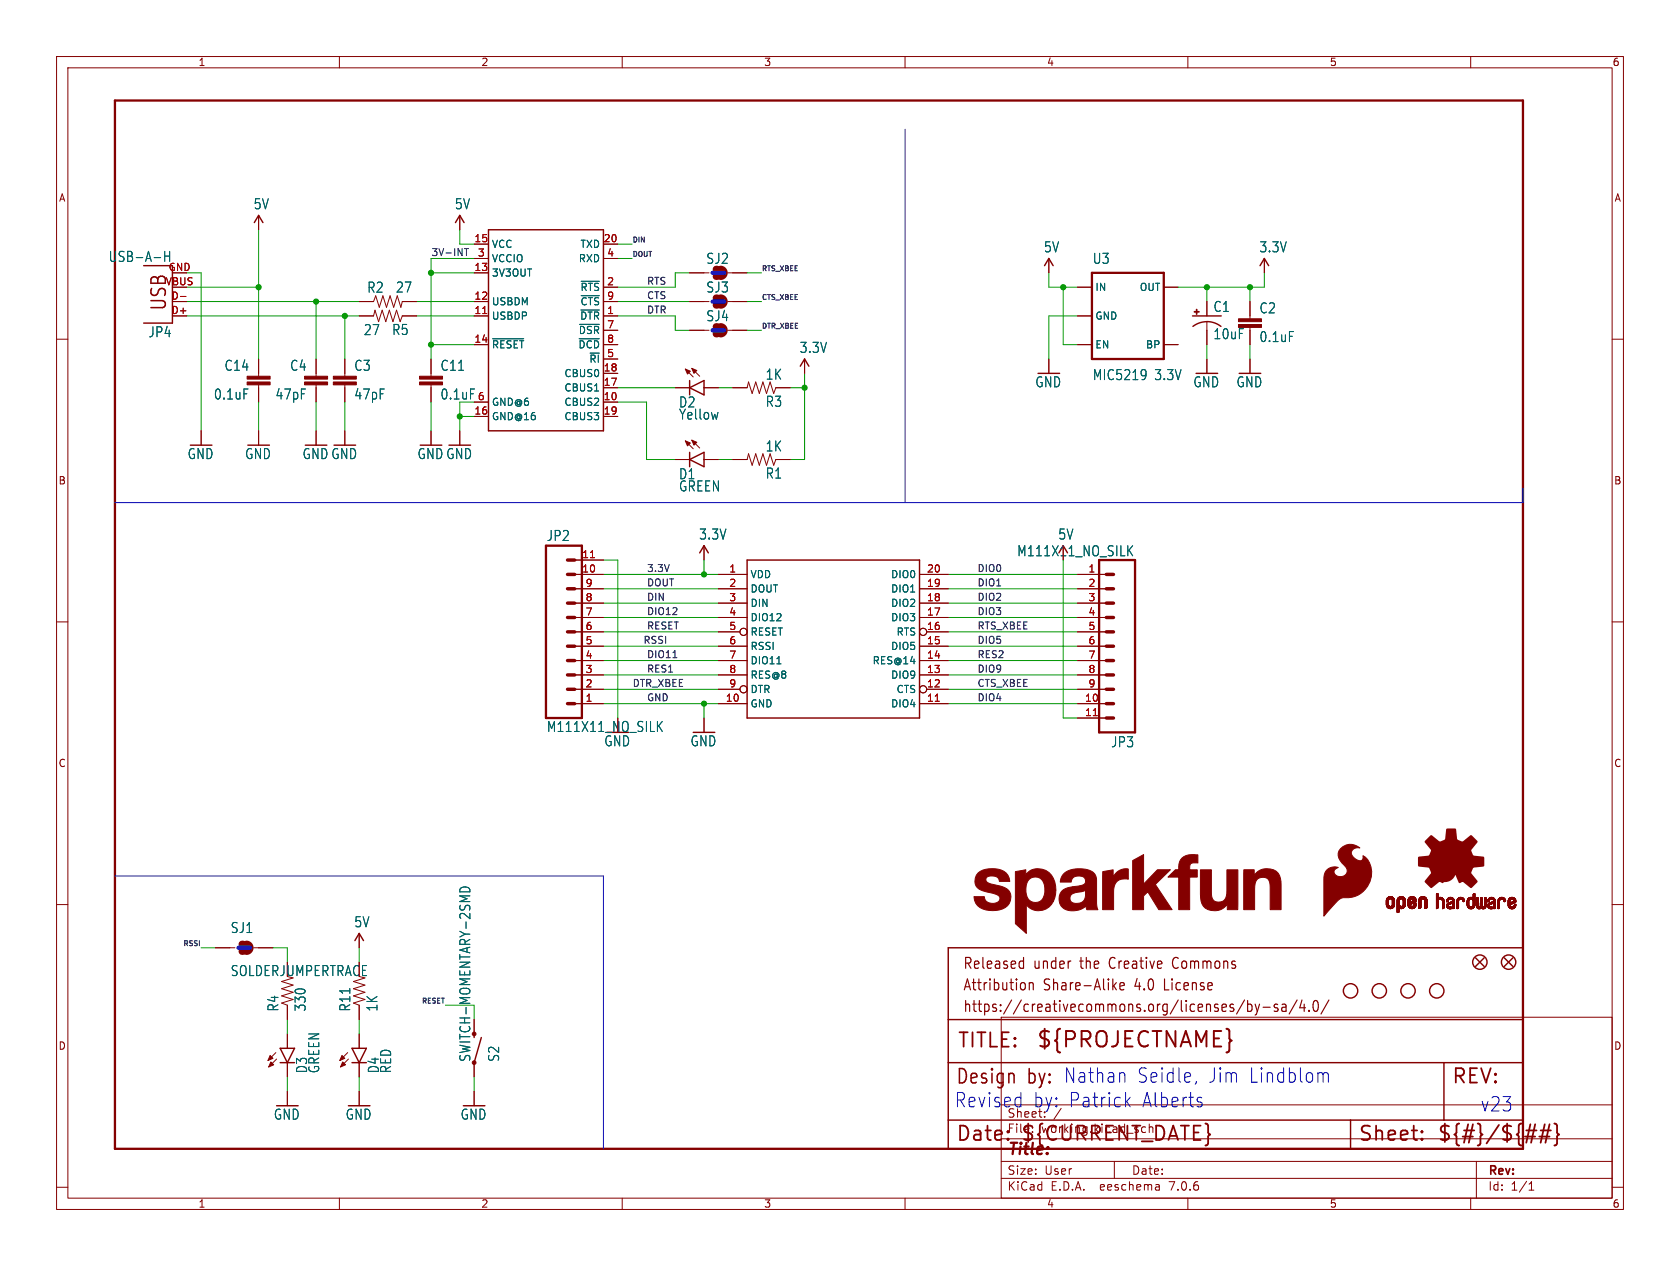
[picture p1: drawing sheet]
<svg xmlns="http://www.w3.org/2000/svg" width="297mm" height="224mm" viewBox="0 0 297 224" stroke-linecap="round" stroke-linejoin="round" font-family="sans-serif">
<defs><g id="words">
<text font-size="3.8" fill="#840000" x="183.1" y="185.7">${PROJECTNAME}</text>
<g font-size="3.5" fill="#840000">
<text x="29.7" y="55.1" transform="rotate(-90 29.7 55.1)">USB</text>
<text x="169.2" y="185.7">TITLE:</text>
<text x="168.9" y="192.1">Design</text>
<text x="256.5" y="192.1">REV:</text>
<text x="168.9" y="202.2">Date:</text>
<text x="180.3" y="202.2">${CURRENT_DATE}</text>
<text x="240" y="202.2">Sheet:</text>
<text x="254" y="202.2">${#}/${##}</text>
</g>
<g font-size="3.5" fill="#0000c2">
<text x="200.9" y="191.7">Seidle,</text>
<text x="213.5" y="191.7">Jim</text>
<text x="220.7" y="191.7">Lindblom</text>
<text x="168.7" y="196.1">Revised</text>
<text x="181.6" y="192.1">by: Nathan</text>
<text x="182.6" y="196.1">by: Patrick</text>
<text x="201.8" y="196.1">Alberts</text>
<text x="261.6" y="196.8">v23</text>
</g>
<text font-size="2.8" fill="#840000" x="178" y="204.8">Title:</text>
<g font-size="2.7" fill="#840000">
<text x="170.2" y="171.7">Released</text>
<text x="182.7" y="171.7">under</text>
<text x="191.1" y="171.7">the</text>
<text x="196.5" y="171.7">Creative</text>
<text x="208" y="171.7">Commons</text>
<text x="170.2" y="175.5">Attribution</text>
<text x="170.2" y="179.3">https://creativecommons.org/licenses/by-sa/4.0/</text>
<text x="184.5" y="175.5">Share-Alike</text>
<text x="200.8" y="175.5">4.0</text>
<text x="206.2" y="175.5">License</text>
</g>
<g font-size="2.5" fill="#006464">
<text x="44.8" y="37.2">5V</text>
<text x="80.3" y="37.2">5V</text>
<text x="19.1" y="46.5">USB-A-H</text>
<text x="124.8" y="46.9">SJ2</text>
<text x="184.5" y="44.8">5V</text>
<text x="193.1" y="46.9">U3</text>
<text x="222.6" y="44.8">3.3V</text>
<text x="64.8" y="52">R2</text>
<text x="69.9" y="52">27</text>
<text x="124.8" y="52">SJ3</text>
<text x="26.2" y="59.9">JP4</text>
<text x="64.2" y="59.5">27</text>
<text x="69.2" y="59.5">R5</text>
<text x="124.8" y="57">SJ4</text>
<text x="214.4" y="55.4">C1</text>
<text x="222.6" y="55.6">C2</text>
<text x="39.6" y="65.8">C14</text>
<text x="51.2" y="65.8">C4</text>
<text x="62.5" y="65.8">C3</text>
<text x="77.8" y="65.8">C11</text>
<text x="141.3" y="62.6">3.3V</text>
<text x="214.4" y="60.2">10uF</text>
<text x="222.6" y="60.7">0.1uF</text>
<text x="37.7" y="70.9">0.1uF</text>
<text x="48.6" y="70.9">47pF</text>
<text x="62.5" y="70.9">47pF</text>
<text x="77.8" y="70.9">0.1uF</text>
<text x="135.3" y="67.4">1K</text>
<text x="182.9" y="68.7">GND</text>
<text x="193.1" y="67.5">MIC5219</text>
<text x="204.1" y="67.5">3.3V</text>
<text x="210.9" y="68.7">GND</text>
<text x="218.5" y="68.7">GND</text>
<text x="119.9" y="72.3">D2</text>
<text x="119.9" y="74.4">Yellow</text>
<text x="135.3" y="72.2">R3</text>
<text x="33.1" y="81.4">GND</text>
<text x="43.2" y="81.4">GND</text>
<text x="53.4" y="81.4">GNDGND</text>
<text x="73.7" y="81.4">GNDGND</text>
<text x="135.3" y="80.1">1K</text>
<text x="119.9" y="85">D1</text>
<text x="119.9" y="87.1">GREEN</text>
<text x="135.3" y="84.9">R1</text>
<text x="96.6" y="95.9">JP2</text>
<text x="123.5" y="95.6">3.3V</text>
<text x="187" y="95.6">5V</text>
<text x="106.7" y="132.2">GND</text>
<text x="122" y="132.2">GND</text>
<text x="196.3" y="132.4">JP3</text>
<text x="40.7" y="165.2">SJ1</text>
<text x="62.5" y="164.2">5V</text>
<text x="49.4" y="179" transform="rotate(-90 49.4 179)">R4</text>
<text x="54.2" y="179" transform="rotate(-90 54.2 179)">330</text>
<text x="62.1" y="179" transform="rotate(-90 62.1 179)">R11</text>
<text x="66.9" y="179" transform="rotate(-90 66.9 179)">1K</text>
<text x="54.5" y="189.9" transform="rotate(-90 54.5 189.9)">D3</text>
<text x="56.7" y="189.9" transform="rotate(-90 56.7 189.9)">GREEN</text>
<text x="67.2" y="189.9" transform="rotate(-90 67.2 189.9)">D4</text>
<text x="69.4" y="189.9" transform="rotate(-90 69.4 189.9)">RED</text>
<text x="88.5" y="187.9" transform="rotate(-90 88.5 187.9)">S2</text>
<text x="48.3" y="198.3">GND</text>
<text x="61" y="198.3">GND</text>
<text x="81.3" y="198.3">GND</text>
</g>
<g font-size="2.5" fill="#840000">
<text x="179.7" y="98.6">M111X11_NO_SILK</text>
<text x="96.6" y="129.7">M111X11_NO_SILK</text>
<text x="40.7" y="172.9">SOLDERJUMPERTRACE</text>
<text x="83.4" y="187.9" transform="rotate(-90 83.4 187.9)">SWITCH-MOMENTARY-2SMD</text>
</g>
<g font-size="2.1" fill="#0000c2">
<text x="178" y="197.9">Sheet:</text>
<text x="186.2" y="197.9">/</text>
</g>
<g font-size="2.1" fill="#840000">
<text x="178" y="200.6">File:</text>
<text x="184.1" y="200.6">working.kicad_sch</text>
<text x="178" y="208">Size:</text>
<text x="184.7" y="208">User</text>
<text x="200" y="208">Date:</text>
<text x="263" y="208.2">Rev:</text>
<text x="178" y="210.8">KiCad</text>
<text x="185.7" y="210.8">E.D.A.</text>
<text x="194.6" y="210.8">eeschema</text>
<text x="207" y="210.8">7.0.6</text>
<text x="263" y="210.8">Id:</text>
<text x="267.1" y="210.8">1/1</text>
</g>
<g font-size="1.8" fill="#840000">
<text x="35" y="11.9">1</text>
<text x="85" y="11.9">2</text>
<text x="135" y="11.9">3</text>
<text x="185" y="11.9">4</text>
<text x="235" y="11.9">5</text>
<text x="285" y="11.9">6</text>
<text x="10.3" y="35.9">A</text>
<text x="285.3" y="35.9">A</text>
<text x="10.3" y="85.9">B</text>
<text x="285.3" y="85.9">B</text>
<text x="10.3" y="135.9">C</text>
<text x="285.3" y="135.9">C</text>
<text x="10.3" y="185.9">D</text>
<text x="285.3" y="185.9">D</text>
<text x="35" y="213.8">1</text>
<text x="85" y="213.8">2</text>
<text x="135" y="213.8">3</text>
<text x="185" y="213.8">4</text>
<text x="235" y="213.8">5</text>
<text x="285" y="213.8">6</text>
</g>
<g font-size="1.8" fill="#a90000">
<text x="83.8" y="42.9">15</text>
<text x="84.4" y="45.5">3</text>
<text x="106.6" y="42.9">20</text>
<text x="107.2" y="45.5">4</text>
<text x="29.2" y="50.5">VBUS</text>
<text x="29.7" y="48">GND</text>
<text x="30.2" y="53.1">D-</text>
<text x="83.8" y="53.1">12</text>
<text x="83.8" y="48">13</text>
<text x="107.2" y="50.5">2</text>
<text x="107.2" y="53.1">9</text>
<text x="30.2" y="55.6">D+</text>
<text x="83.8" y="55.6">11</text>
<text x="107.2" y="55.6">1</text>
<text x="107.2" y="58.2">7</text>
<text x="83.8" y="60.7">14</text>
<text x="106.6" y="65.8">18</text>
<text x="107.2" y="63.2">5</text>
<text x="107.2" y="60.7">8</text>
<text x="84.4" y="70.9">6</text>
<text x="106.6" y="70.9">10</text>
<text x="106.6" y="68.3">17</text>
<text x="83.8" y="73.4">16</text>
<text x="106.6" y="73.4">19</text>
<text x="102.8" y="101.3">10</text>
<text x="102.8" y="98.8">11</text>
<text x="128.8" y="101.3">1</text>
<text x="163.8" y="101.3">20</text>
<text x="192.3" y="101.3">1</text>
<text x="103.4" y="106.4">8</text>
<text x="103.4" y="103.9">9</text>
<text x="128.8" y="103.9">2</text>
<text x="128.8" y="106.4">3</text>
<text x="163.8" y="106.4">18</text>
<text x="163.8" y="103.9">19</text>
<text x="192.3" y="103.9">2</text>
<text x="192.3" y="106.4">3</text>
<text x="103.4" y="111.5">6</text>
<text x="103.4" y="109">7</text>
<text x="128.8" y="109">4</text>
<text x="128.8" y="111.5">5</text>
<text x="163.8" y="111.5">16</text>
<text x="163.8" y="109">17</text>
<text x="192.3" y="109">4</text>
<text x="192.3" y="111.5">5</text>
<text x="103.4" y="119.1">3</text>
<text x="103.4" y="116.6">4</text>
<text x="103.4" y="114">5</text>
<text x="128.8" y="114">6</text>
<text x="128.8" y="116.6">7</text>
<text x="128.8" y="119.1">8</text>
<text x="163.8" y="119.1">13</text>
<text x="163.8" y="116.6">14</text>
<text x="163.8" y="114">15</text>
<text x="192.3" y="114">6</text>
<text x="192.3" y="116.6">7</text>
<text x="192.3" y="119.1">8</text>
<text x="103.4" y="124.2">1</text>
<text x="103.4" y="121.7">2</text>
<text x="128.2" y="124.2">10</text>
<text x="128.8" y="121.7">9</text>
<text x="163.8" y="124.2">11</text>
<text x="163.8" y="121.7">12</text>
<text x="191.7" y="124.2">10</text>
<text x="192.3" y="121.7">9</text>
<text x="191.7" y="126.7">11</text>
</g>
<g font-size="1.8" fill="#006464">
<text x="86.9" y="44">VCC</text>
<text x="86.9" y="46.6">VCCIO</text>
<text x="102.2" y="46.6">RXD</text>
<text x="102.5" y="44">TXD</text>
<text x="86.9" y="49.1">3V3OUT</text>
<text x="102.5" y="51.7">~{RTS}</text>
<text x="193.5" y="51.7">IN</text>
<text x="201.4" y="51.7">OUT</text>
<text x="86.9" y="56.7">USBDP</text>
<text x="86.9" y="54.2">USBDM</text>
<text x="102.2" y="59.3">~{DSR}</text>
<text x="102.5" y="56.7">~{DTR}</text>
<text x="102.5" y="54.2">~{CTS}</text>
<text x="193.5" y="56.7">GND</text>
<text x="86.9" y="61.8">~{RESET}</text>
<text x="102.2" y="61.8">~{DCD}</text>
<text x="104.1" y="64.4">~{RI}</text>
<text x="193.5" y="61.8">EN</text>
<text x="202.5" y="61.8">BP</text>
<text x="86.9" y="72">GND@6</text>
<text x="99.7" y="72">CBUS2</text>
<text x="99.7" y="69.4">CBUS1</text>
<text x="99.7" y="66.9">CBUS0</text>
<text x="86.9" y="74.5">GND@16</text>
<text x="99.7" y="74.5">CBUS3</text>
<text x="132.6" y="102.5">VDD</text>
<text x="132.6" y="105">DOUT</text>
<text x="132.6" y="107.5">DIN</text>
<text x="157.4" y="107.5">DIO2</text>
<text x="157.4" y="105">DIO1</text>
<text x="157.4" y="102.5">DIO0</text>
<text x="132.6" y="110.1">DIO12</text>
<text x="132.6" y="112.6">RESET</text>
<text x="157.4" y="110.1">DIO3</text>
<text x="158.4" y="112.6">RTS</text>
<text x="132.6" y="115.2">RSSI</text>
<text x="132.6" y="117.7">DIO11</text>
<text x="154.2" y="117.7">RES@14</text>
<text x="157.4" y="115.2">DIO5</text>
<text x="132.6" y="125.3">GND</text>
<text x="132.6" y="120.2">RES@8</text>
<text x="132.6" y="122.8">DTR</text>
<text x="157.4" y="125.3">DIO4</text>
<text x="157.4" y="120.2">DIO9</text>
<text x="158.4" y="122.8">CTS</text>
</g>
<g font-size="1.7" fill="#0f0f0f">
<text x="76.2" y="45.4">3V-INT</text>
<text x="114.3" y="53">CTS</text>
<text x="114.3" y="50.5">RTS</text>
<text x="114.3" y="55.5">DTR</text>
<text x="114.3" y="101.3">3.3V</text>
<text x="172.7" y="101.3">DIO0</text>
<text x="114.3" y="106.3">DIN</text>
<text x="114.3" y="103.8">DOUT</text>
<text x="172.7" y="106.3">DIO2</text>
<text x="172.7" y="103.8">DIO1</text>
<text x="113.7" y="114">RSSI</text>
<text x="114.3" y="108.9">DIO12</text>
<text x="114.3" y="111.4">RESET</text>
<text x="172.7" y="108.9">DIO3</text>
<text x="172.7" y="111.4">RTS_XBEE</text>
<text x="172.7" y="114">DIO5</text>
<text x="114.3" y="119">RES1</text>
<text x="114.3" y="116.5">DIO11</text>
<text x="172.7" y="116.5">RES2</text>
<text x="172.7" y="119">DIO9</text>
<text x="111.8" y="121.6">DTR_XBEE</text>
<text x="114.3" y="124.1">GND</text>
<text x="172.7" y="121.6">CTS_XBEE</text>
<text x="172.7" y="124.1">DIO4</text>
</g>
<g font-size="1.2" fill="#0f0f0f">
<text x="111.8" y="42.9">DIN</text>
<text x="111.8" y="45.5">DOUT</text>
<text x="134.6" y="48">RTS_XBEE</text>
<text x="134.6" y="53.1">CTS_XBEE</text>
<text x="134.6" y="58.2">DTR_XBEE</text>
<text x="32.3" y="167.4">RSSI</text>
<text x="74.4" y="177.6">RESET</text>
</g>
</g></defs>
<g fill="none" stroke="#840000" stroke-width=".18">
<path d="M10 10h277v203.9h-277zM12 12h273v199.9h-273zM60 10v2M110 10v2M160 10v2M210 10v2M260 10v2M45.7 38.1v2.5M81.3 38.1v2.5M10 60h2M30.5 53.3h2.5M63.5 55.9h2.5l.3-1 .6 2 .7-2 .6 2 .6-2 .7 2 .6-2 .6 2 .4-1h2.6"/>
<path d="M63.5 53.3h2.5l.4-1 .7 2.1 .6-2.1 .6 2.1 .7-2.1 .6 2.1 .6-2.1 .7 2.1 .2-1.1h2.6M83.8 55.9h2.6M83.8 53.3h2.6M83.8 48.3h2.6M83.8 43.2h2.6M83.8 45.7h2.6M106.7 55.9h2.5M106.7 53.3h2.5M106.7 43.2h2.5M106.7 50.8h2.5M106.7 45.7h2.5M106.7 58.4h2.5"/>
<path d="M121.9 53.3h3.4M121.9 48.3h3.4M121.9 58.4h3.4M128.7 53.3h3.4M128.7 48.3h3.4M128.7 58.4h3.4M185.4 45.7v2.6M190.5 55.9h2.5M190.5 50.8h2.5M205.7 50.8h2.6M213.4 53.3v2.6M213.4 56.9v4.1"/>
<path d="M221 53.3v3.1M221 57.9v3.1M223.5 45.7v2.6M285 60h2M35.6 76.2v2.5M45.7 63.5v3M45.7 68.1v3M45.7 76.2v2.5M55.9 63.5v3M55.9 68.1v3M55.9 76.2v2.5M61 63.5v3"/>
<path d="M61 68.1v3M61 76.2v2.5M76.2 63.5v3M76.2 68.1v3M76.2 76.2v2.5M81.3 76.2v2.5M83.8 71.1h2.6M83.8 61h2.6M83.8 73.7h2.6M106.7 71.1h2.5M106.7 61h2.5M106.7 73.7h2.5"/>
<path d="M106.7 68.6h2.5M106.7 66h2.5M106.7 63.5h2.5M119.4 68.6h2.5M121.2 78l1.4 1.4M121.2 65.3l1.4 1.4M122.3 77.9l1.4 1.3M122.3 65.2l1.4 1.3M124.5 68.6h2.5M129.5 68.6h2.6l.2-1 .7 2 .6-2 .6 2 .7-2 .6 2 .6-2 .7 2 .4-1h2.5M142.2 63.5v2.5M185.4 63.5v2.5"/>
<path d="M190.5 61h2.5M205.7 61h2.6M213.4 63.5v2.5M221 63.5v2.5M101.6 99.1h5.1M119.4 81.3h2.5M124.5 96.5v2.6M124.5 81.3h2.5M129.5 81.3h2.6l.2-1 .7 2 .6-2 .6 2 .7-2 .6 2 .6-2 .7 2 .4-1h2.5M10 110h2M101.6 101.6h5.1M101.6 119.4h5.1"/>
<path d="M101.6 116.8h5.1M101.6 114.3h5.1M101.6 111.8h5.1M101.6 109.2h5.1M101.6 106.7h5.1M101.6 104.1h5.1M127 101.6h5.1M127 119.4h5.1M127 116.8h5.1M127 114.3h5.1M127 111.8h3.8M127 109.2h5.1"/>
<path d="M127 106.7h5.1M127 104.1h5.1M162.6 101.6h5M162.6 119.4h5M162.6 116.8h5M162.6 114.3h5M162.6 109.2h5M162.6 106.7h5M162.6 104.1h5M163.8 111.8h3.8M190.5 101.6h5.1M190.5 119.4h5.1"/>
<path d="M190.5 116.8h5.1M190.5 114.3h5.1M190.5 111.8h5.1M190.5 109.2h5.1M190.5 106.7h5.1M190.5 104.1h5.1M285 110h2M101.6 124.5h5.1M101.6 121.9h5.1M124.5 127v2.5M127 124.5h5.1M127 121.9h3.8"/>
<path d="M162.6 124.5h5M163.8 121.9h3.8M190.5 124.5h5.1M190.5 121.9h5.1M190.5 127h5.1M10 160h2M285 160h2M38.1 167.6h3.4M44.8 167.6h3.5M49.8 173.6l2 .6-2 .7 2 .6-2 .6 2 .7-2 .6 1 .4v2.5M62.5 173.6l2 .6-2 .7 2 .6-2 .6 2 .7-2 .6 1 .4v2.5M63.5 165.1v2.5"/>
<path d="M177 179.9h108v32h-108zM48.8 186.2l-1.4 1.4M48.9 187.3l-1.4 1.4M50.8 182.9v2.5M50.8 188v2.5M50.8 193v2.6M61.5 186.2l-1.4 1.4M61.6 187.3l-1.4 1.4M63.5 182.9v2.5M63.5 188v2.5M63.5 193v2.6M83.8 188v2.5"/>
<path d="M83.8 193v2.6M177 195.4h108M10 210h2M60 211.9v2M110 211.9v2M160 211.9v2M177 208.4h108M177 205.4h108M177 201.4h108M197 205.4v3M204.9 209.6l.1 .9M205 210.4l-.2 .1"/>
<path d="M205 209.9h-.2M210 211.9v2M260 211.9v2M261 205.4v6.5M270.3 210.5h.9M270.3 209.4l.4-.4v1.5M285 210h2"/>
<circle cx="131.4" cy="111.8" r=".63"/>
<circle cx="163.2" cy="111.8" r=".63"/>
<circle cx="131.4" cy="121.9" r=".63"/>
<circle cx="163.2" cy="121.9" r=".63"/>
</g>
<g fill="#840000" stroke="#840000" stroke-width=".18">
<path d="M43.7 67.6h4.1v.5h-4.1z"/>
<path d="M43.7 66.5h4.1v.6h-4.1z"/>
<path d="M74.2 67.6h4v.5h-4z"/>
<path d="M74.2 66.5h4v.6h-4z"/>
<path d="M47.8 186.7l.5 .5-.9 .4z"/>
<path d="M47.9 187.8l.5 .5-.9 .4z"/>
<path d="M60.5 186.7l.5 .5-.9 .4z"/>
<path d="M60.6 187.8l.5 .5-.9 .4z"/>
<path d="M122.3 77.9l.9 .3-.5 .5z"/>
<path d="M121.2 78l.8 .4-.5 .5z"/>
<path d="M184.7 157.4l2 .1-.1 .6-.4 1.3-1.7-.8z"/>
<path d="M200.2 152.2l2-1v5.2l2.4-2.6h2.3l-2.6 2.6 2.9 4.5h-2.3l-2-3.1-.7 .7v2.4h-2z"/>
<path d="M189.6 156.9l1.3-.2 .2 1-1.1 .2z"/>
<path d="M195 154.2l1.8-.3v1.3a2.32 2.32 0 0 1 2.7-1.5v1.8h-.3a2.5 2.5 0 0 0-1.9 .6 7.1 7.1 0 0 0-.4 3.6v1.2h-2z"/>
<path d="M212.2 153.9h2v1.9a7.8 7.8 0 0 0 .2 3.3 1.42 1.42 0 0 0 1.6 .3 1.42 1.42 0 0 0 .9-1.4v-4.1h1.9v7h-1.8v-1a2.67 2.67 0 0 1-4.5 0 20.6 20.6 0 0 1-.3-5z"/>
<path d="M219.9 153.8h1.8v1a2.66 2.66 0 0 1 4.5 .1 18.3 18.3 0 0 1 .3 4.4v1.6h-2v-2a7.8 7.8 0 0 0-.2-3.3 1.42 1.42 0 0 0-1.6-.3 1.42 1.42 0 0 0-.9 1.4v4.2h-1.9z"/>
<path d="M179.5 154.2l1.8-.4v1a2.87 2.87 0 0 1 3-1.1 2.87 2.87 0 0 1 2.2 2.3l.2 1.5-2-.1a1.86 1.86 0 0 0-2.1-2.2 2.25 2.25 0 0 0-1.2 2.6 1.64 1.64 0 0 0 1.2 1.8 1.64 1.64 0 0 0 1.9-1l1.7 .8a2.8 2.8 0 0 1-4.8 .6v5.1l-1.9-1.7z"/>
<path d="M172.9 154.4a4.4 4.4 0 0 1 5 0l.5 .9 .1 .6h-1.8a1.32 1.32 0 0 0-1.9-.9 .65 .65 0 0 0-.5 .7 .65 .65 0 0 0 .7 .6l.3 .1a6.2 6.2 0 0 1 3 1.1 2.22 2.22 0 0 1-1.6 3.4 4 4 0 0 1-4.2-1.1l-.3-1.2h1.8a1.54 1.54 0 0 0 2.5 .9l.2-.2a.8 .8 0 0 0-.1-.8 .8 .8 0 0 0-.7-.4 7.5 7.5 0 0 1-3.1-1.1 1.96 1.96 0 0 1 .1-2.6z"/>
<path d="M209 151.8a4.3 4.3 0 0 1 2.8-.6v1.4h-.4a.91 .91 0 0 0-.9 .3 .91 .91 0 0 0-.2 1h1.4v1.2h-1.4v5.8h-1.9v-5.8h-1.9l.8-.8a1.45 1.45 0 0 1 1.1-.5v-.2a2.66 2.66 0 0 1 .6-1.8z"/>
<path d="M188.1 154.5a4.8 4.8 0 0 1 5.3 0 3.8 3.8 0 0 1 .5 2.5v2.8l.2 1.1h-1.4a.56 .56 0 0 1-.5-.1 .56 .56 0 0 1-.2-.6 3.3 3.3 0 0 1-4.4 .1 2.12 2.12 0 0 1 1.6-3.4h.4l.4 1a.95 .95 0 0 0-.8 1.2 .95 .95 0 0 0 1.1 .7 1.6 1.6 0 0 0 1.6-1.9v-.5l-.8 .3-.2-1 .3-.1a.85 .85 0 0 0 .7-1 .85 .85 0 0 0-1.1-.7 1.15 1.15 0 0 0-1.4 1.1h-2l.3-.9z"/>
<path d="M211.1 55.1h.9v.1h-.9z"/>
<path d="M211.5 54.7h.1v.9h-.1z"/>
<path d="M218.9 57.4h4.1v.5h-4.1z"/>
<path d="M218.9 56.4h4.1v.5h-4.1z"/>
<path d="M237 150.1a2.45 2.45 0 0 1 3.4-.1 1.05 1.05 0 0 0-1.4 .6 1.05 1.05 0 0 0 .7 1.3 .75 .75 0 0 0 1.3-.1l-.1-.4a3.8 3.8 0 0 1 .8 5.5 4.3 4.3 0 0 1-4.2 1.9 4.8 4.8 0 0 0-2.3 1.9l-1.2 1.3v-6.4a1.93 1.93 0 0 1 2.6-2.2 .81 .81 0 0 0-.8 .9 .81 .81 0 0 0 1 .7 1.09 1.09 0 0 0 1.3-.5 1.09 1.09 0 0 0-.4-1.4 2.08 2.08 0 0 1-.7-3z"/>
<path d="M245.1 160h.4z"/>
<path d="M245.1 159.9l.4 .1z"/>
<path d="M245.1 159.9h.4z"/>
<path d="M245.1 159.8l.4 .1z"/>
<path d="M245.1 159.8h.4z"/>
<path d="M245.1 159.7l.4 .1z"/>
<path d="M245.1 159.7h.4z"/>
<path d="M245.1 159.6l.4 .1z"/>
<path d="M245.1 159.6h.4z"/>
<path d="M245.1 159.5l.4 .1z"/>
<path d="M245.1 159.5h.4z"/>
<path d="M245.1 159.4l.4 .1z"/>
<path d="M245.1 159.4h.4z"/>
<path d="M245.1 159.3l.4 .1z"/>
<path d="M245.1 159.3h.4z"/>
<path d="M245.1 160.1h.4z"/>
<path d="M245.1 160l.4 .1z"/>
<path d="M245.1 159.2l.4 .1z"/>
<path d="M245.1 159.2h.4z"/>
<path d="M245.1 160.2h.5z"/>
<path d="M245.1 160.2h.4z"/>
<path d="M245.1 160.1l.4 .1z"/>
<path d="M245.1 159.1l.4 .1z"/>
<path d="M245.1 159.1h.4z"/>
<path d="M245.1 160.2l.5 .1z"/>
<path d="M245.1 159.1h.5z"/>
<path d="M245.1 159l.5 .1z"/>
<path d="M245.1 159h.5z"/>
<path d="M245.1 160.3h.6z"/>
<path d="M245.1 160.3h.5z"/>
<path d="M245.1 159h.6z"/>
<path d="M245.2 160.3h.5z"/>
<path d="M245.2 159h.5z"/>
<path d="M245.2 160.3h1.3z"/>
<path d="M245.2 160.3h.6z"/>
<path d="M245.2 159h1.2z"/>
<path d="M245.2 160.4h1.2z"/>
<path d="M245.2 160.3l1.2 .1z"/>
<path d="M245.2 158.9l1.2 .1z"/>
<path d="M245.2 158.9h1.2z"/>
<path d="M245.2 158.8l1.2 .1z"/>
<path d="M245.2 160.4l1.2 .1z"/>
<path d="M245.2 158.8h1.2z"/>
<path d="M245.3 160.5h1.1z"/>
<path d="M245.3 158.8h1.1z"/>
<path d="M245.3 160.5h1z"/>
<path d="M245.3 158.8h1z"/>
<path d="M245.3 160.5l1 .1z"/>
<path d="M245.3 158.7l1 .1z"/>
<path d="M245.4 160.6h.9z"/>
<path d="M245.4 158.7h.9z"/>
<path d="M245.4 160.6h.8z"/>
<path d="M245.4 158.7h.8z"/>
<path d="M245.5 158.7h.7z"/>
<path d="M245.5 160.6h.7z"/>
<path d="M245.5 160.6l.6 .1z"/>
<path d="M245.5 158.6l.6 .1z"/>
<path d="M245.5 160.7h.6z"/>
<path d="M245.5 158.6h.6z"/>
<path d="M245.6 158.6h.4z"/>
<path d="M245.6 160.7h.4z"/>
<path d="M245.7 158.6h.3z"/>
<path d="M245.7 160.7h.2z"/>
<path d="M245.7 158.6h.2z"/>
<path d="M245.9 159h.6z"/>
<path d="M245.9 160.3h.6z"/>
<path d="M246 160.3h.5z"/>
<path d="M246 159h.5z"/>
<path d="M246 160.2l.5 .1z"/>
<path d="M246 160.2h.5z"/>
<path d="M246 159l.5 .1z"/>
<path d="M246 159.1h.5z"/>
<path d="M246.1 160.2h.4z"/>
<path d="M246.1 159.1h.4z"/>
<path d="M246.1 159.1l.4 .1z"/>
<path d="M246.1 160.1l.4 .1z"/>
<path d="M246.1 160.1h.4z"/>
<path d="M246.1 159.2h.4z"/>
<path d="M246.1 160l.4 .1z"/>
<path d="M246.1 160h.4z"/>
<path d="M246.1 159.9l.4 .1z"/>
<path d="M246.1 159.9h.4z"/>
<path d="M246.1 159.8l.4 .1z"/>
<path d="M246.1 159.8h.4z"/>
<path d="M246.1 159.7l.4 .1z"/>
<path d="M246.1 159.7h.4z"/>
<path d="M246.1 159.6l.4 .1z"/>
<path d="M246.1 159.6h.4z"/>
<path d="M246.1 159.5l.4 .1z"/>
<path d="M246.1 159.5h.4z"/>
<path d="M246.1 159.4l.4 .1z"/>
<path d="M246.1 159.4h.4z"/>
<path d="M246.1 159.3l.4 .1z"/>
<path d="M246.1 159.3h.4z"/>
<path d="M246.1 159.2l.4 .1z"/>
<path d="M247 161.3l.2 .1z"/>
<path d="M247 161.3h.2z"/>
<path d="M247 161.3h.3z"/>
<path d="M247 161.3h.4z"/>
<path d="M247 161.2l.4 .1z"/>
<path d="M247 161.2h.4z"/>
<path d="M247 161.1l.4 .1z"/>
<path d="M247 161.1h.4z"/>
<path d="M247 161l.4 .1z"/>
<path d="M247 161h.4z"/>
<path d="M247 160.9l.4 .1z"/>
<path d="M247 160.9h.4z"/>
<path d="M247 160.8l.4 .1z"/>
<path d="M247 160.8h.4z"/>
<path d="M247 160.7l.4 .1z"/>
<path d="M247 160.7h.4z"/>
<path d="M247 160.6l1 .1z"/>
<path d="M247 160.6h1.1z"/>
<path d="M247 160.6h1.2z"/>
<path d="M247 160.5l1.2 .1z"/>
<path d="M247 160.5h1.2z"/>
<path d="M247 160.5h1.3z"/>
<path d="M247 160.4l1.3 .1z"/>
<path d="M247 160.4h1.3z"/>
<path d="M247 160.4h1.4z"/>
<path d="M247 160.3l1.4 .1z"/>
<path d="M247 160.3h1.4z"/>
<path d="M247 160.3h.7z"/>
<path d="M247 160.3h.6z"/>
<path d="M247 160.3h.5z"/>
<path d="M247 160.2l.5 .1z"/>
<path d="M247 160.2h.5z"/>
<path d="M247 160.2h.4z"/>
<path d="M247 160.1l.4 .1z"/>
<path d="M247 160.1h.4z"/>
<path d="M247 160l.4 .1z"/>
<path d="M247 160h.4z"/>
<path d="M247 159.9l.4 .1z"/>
<path d="M247 159.9h.4z"/>
<path d="M247 159.8l.4 .1z"/>
<path d="M247 159.8h.4z"/>
<path d="M247 159.7l.4 .1z"/>
<path d="M247 159.7h.4z"/>
<path d="M247 159.6l.4 .1z"/>
<path d="M247 159.6h.4z"/>
<path d="M247 159.5l.4 .1z"/>
<path d="M247 159.5h.4z"/>
<path d="M247 159.4l.4 .1z"/>
<path d="M247 159.4h.4z"/>
<path d="M247 159.3l.4 .1z"/>
<path d="M247 159.3h.4z"/>
<path d="M247 159.2l.4 .1z"/>
<path d="M247 159.2h.4z"/>
<path d="M247 161.4h.2z"/>
<path d="M247 159.1l.4 .1z"/>
<path d="M247 159.1h.5z"/>
<path d="M247 161.4h.1z"/>
<path d="M247 159l.5 .1z"/>
<path d="M247 159h.5z"/>
<path d="M247 159h.6z"/>
<path d="M247.1 159h.5z"/>
<path d="M247.1 159h1.3z"/>
<path d="M247.1 158.9l1.3 .1z"/>
<path d="M247.1 158.9h1.3z"/>
<path d="M247.1 158.9h1.2z"/>
<path d="M247.1 158.8l1.2 .1z"/>
<path d="M247.2 158.8h1.1z"/>
<path d="M247.2 158.8h1z"/>
<path d="M247.2 158.7l1 .1z"/>
<path d="M247.3 158.7h.9z"/>
<path d="M247.3 158.7h.8z"/>
<path d="M247.4 158.7h.7z"/>
<path d="M247.4 158.6l.6 .1z"/>
<path d="M247.5 160.7h.5z"/>
<path d="M247.5 158.6h.5z"/>
<path d="M247.5 160.7h.4z"/>
<path d="M247.5 158.6h.4z"/>
<path d="M247.6 160.7h.3z"/>
<path d="M247.6 158.6h.3z"/>
<path d="M247.6 158.6h.2z"/>
<path d="M247.6 160.7h.2z"/>
<path d="M247.8 159h.6z"/>
<path d="M247.8 160.3h.6z"/>
<path d="M247.9 160.3h.5z"/>
<path d="M247.9 159h.5z"/>
<path d="M247.9 160.2l.5 .1z"/>
<path d="M247.9 159l.5 .1z"/>
<path d="M248 160.2h.4z"/>
<path d="M248 159.1h.4z"/>
<path d="M248 159.1l.4 .1z"/>
<path d="M248 160.1l.4 .1z"/>
<path d="M248 159.2h.4z"/>
<path d="M248 160.1h.4z"/>
<path d="M248 160.1h.5z"/>
<path d="M248 159.2h.5z"/>
<path d="M248.1 160.1h.4z"/>
<path d="M248.1 159.2h.4z"/>
<path d="M248.1 160l.4 .1z"/>
<path d="M248.1 160h.4z"/>
<path d="M248.1 159.3h.4z"/>
<path d="M248.1 159.2l.4 .1z"/>
<path d="M248.1 159.9l.4 .1z"/>
<path d="M248.1 159.9h.4z"/>
<path d="M248.1 159.8l.4 .1z"/>
<path d="M248.1 159.8h.4z"/>
<path d="M248.1 159.7l.4 .1z"/>
<path d="M248.1 159.7h.4z"/>
<path d="M248.1 159.6l.4 .1z"/>
<path d="M248.1 159.6h.4z"/>
<path d="M248.1 159.5l.4 .1z"/>
<path d="M248.1 159.5h.4z"/>
<path d="M248.1 159.4l.4 .1z"/>
<path d="M248.1 159.4h.4z"/>
<path d="M248.1 159.3l.4 .1z"/>
<path d="M248.9 160.1h.4z"/>
<path d="M248.9 160l.4 .1z"/>
<path d="M248.9 160h.4z"/>
<path d="M248.9 160h.5z"/>
<path d="M248.9 159.9l.5 .1z"/>
<path d="M248.9 159.9h.5z"/>
<path d="M248.9 159.9h.6z"/>
<path d="M248.9 159.9h.7z"/>
<path d="M248.9 159.8l.7 .1z"/>
<path d="M248.9 159.8h.7z"/>
<path d="M248.9 159.8h.8z"/>
<path d="M248.9 159.8h.9z"/>
<path d="M248.9 159.7l.9 .1z"/>
<path d="M248.9 159.7h1z"/>
<path d="M248.9 159.7h1.1z"/>
<path d="M248.9 159.6l1.2 .1z"/>
<path d="M248.9 159.6h1.2z"/>
<path d="M248.9 159.6h1.3z"/>
<path d="M248.9 159.6h1.4z"/>
<path d="M248.9 159.5l1.4 .1z"/>
<path d="M248.9 159.5h1.4z"/>
<path d="M248.9 159.5h.4z"/>
<path d="M248.9 159.4l.4 .1z"/>
<path d="M248.9 159.4h.4z"/>
<path d="M248.9 159.3l.4 .1z"/>
<path d="M248.9 159.3h.4z"/>
<path d="M248.9 159.2l.4 .1z"/>
<path d="M248.9 159.2h.4z"/>
<path d="M248.9 160.2h.5z"/>
<path d="M248.9 160.2h.4z"/>
<path d="M248.9 160.1l.4 .1z"/>
<path d="M248.9 159.1l.4 .1z"/>
<path d="M248.9 159.1h.4z"/>
<path d="M248.9 159.1h.5z"/>
<path d="M248.9 160.3h.5z"/>
<path d="M248.9 160.2l.5 .1z"/>
<path d="M248.9 159l.5 .1z"/>
<path d="M249 160.3h.5z"/>
<path d="M249 159h.4z"/>
<path d="M249 159h.5z"/>
<path d="M249 160.3h1.3z"/>
<path d="M249 160.3h.6z"/>
<path d="M249 159h.6z"/>
<path d="M249 160.4h1.3z"/>
<path d="M249 160.3l1.3 .1z"/>
<path d="M249 159h1.3z"/>
<path d="M249 158.9l1.3 .1z"/>
<path d="M249 158.9h1.3z"/>
<path d="M249 160.4h1.2z"/>
<path d="M249 158.9h1.2z"/>
<path d="M249.1 160.4h1.1z"/>
<path d="M249.1 158.9h1.1z"/>
<path d="M249.1 160.4l1.1 .1z"/>
<path d="M249.1 160.5h1.1z"/>
<path d="M249.1 158.8l1.1 .1z"/>
<path d="M249.1 158.8h1.1z"/>
<path d="M249.1 160.5h1z"/>
<path d="M249.1 158.8h1z"/>
<path d="M249.2 160.5h.9z"/>
<path d="M249.2 158.8h.9z"/>
<path d="M249.2 160.5l.9 .1z"/>
<path d="M249.2 158.7l.9 .1z"/>
<path d="M249.2 160.6h.9z"/>
<path d="M249.2 158.7h.9z"/>
<path d="M249.2 160.6h.8z"/>
<path d="M249.2 158.7h.8z"/>
<path d="M249.3 160.6h.7z"/>
<path d="M249.3 158.7h.7z"/>
<path d="M249.3 158.6l.6 .1z"/>
<path d="M249.3 160.6l.6 .1z"/>
<path d="M249.4 158.6h.5z"/>
<path d="M249.4 160.7h.5z"/>
<path d="M249.4 159.5h.9z"/>
<path d="M249.4 158.6h.4z"/>
<path d="M249.4 160.7h.4z"/>
<path d="M249.5 158.6h.3z"/>
<path d="M249.5 160.7h.3z"/>
<path d="M249.5 159.5h.8z"/>
<path d="M249.5 160.7h.2z"/>
<path d="M249.5 158.6h.2z"/>
<path d="M249.6 159.4l.7 .1z"/>
<path d="M249.6 159.4h.7z"/>
<path d="M249.7 159.4h.6z"/>
<path d="M249.7 159h.6z"/>
<path d="M249.7 160.3h.6z"/>
<path d="M249.8 160.3h.5z"/>
<path d="M249.8 159.4h.5z"/>
<path d="M249.8 159h.5z"/>
<path d="M249.8 159.3l.5 .1z"/>
<path d="M249.8 159.3h.5z"/>
<path d="M249.8 159l.5 .1z"/>
<path d="M249.9 160.2l.4 .1z"/>
<path d="M249.9 159.1h.4z"/>
<path d="M249.9 160.2h.4z"/>
<path d="M249.9 159.3h.4z"/>
<path d="M249.9 159.1l.4 .1z"/>
<path d="M249.9 159.2h.4z"/>
<path d="M249.9 160.1l.4 .1z"/>
<path d="M249.9 160.1h.4z"/>
<path d="M249.9 159.2l.4 .1z"/>
<path d="M250 160.1h.3z"/>
<path d="M250 160l.3 .1z"/>
<path d="M250 160h.3z"/>
<path d="M250 159.9l.3 .1z"/>
<path d="M250 159.9h.3z"/>
<path d="M250.1 159.9h.2z"/>
<path d="M250.1 159.8l.2 .1z"/>
<path d="M250.1 159.8h.2z"/>
<path d="M250.2 159.8h.1z"/>
<path d="M250.8 160.6h.3z"/>
<path d="M250.8 160.6h.4z"/>
<path d="M250.8 160.5l.4 .1z"/>
<path d="M250.8 160.5h.4z"/>
<path d="M250.8 160.4l.4 .1z"/>
<path d="M250.8 160.4h.4z"/>
<path d="M250.8 160.3l.4 .1z"/>
<path d="M250.8 160.3h.4z"/>
<path d="M250.8 160.2l.4 .1z"/>
<path d="M250.8 160.2h.4z"/>
<path d="M250.8 160.1l.4 .1z"/>
<path d="M250.8 160.1h.4z"/>
<path d="M250.8 160l.4 .1z"/>
<path d="M250.8 160h.4z"/>
<path d="M250.8 159.9l.4 .1z"/>
<path d="M250.8 159.9h.4z"/>
<path d="M250.8 159.8l.4 .1z"/>
<path d="M250.8 159.8h.4z"/>
<path d="M250.8 159.7l.4 .1z"/>
<path d="M250.8 159.7h.4z"/>
<path d="M250.8 159.6l.4 .1z"/>
<path d="M250.8 159.6h.4z"/>
<path d="M250.8 159.5l.4 .1z"/>
<path d="M250.8 159.5h.4z"/>
<path d="M250.8 159.4l.4 .1z"/>
<path d="M250.8 159.4h.4z"/>
<path d="M250.8 159.3l.4 .1z"/>
<path d="M250.8 159.3h.4z"/>
<path d="M250.8 159.2l.4 .1z"/>
<path d="M250.8 159.2h.4z"/>
<path d="M250.8 160.6l.2 .1z"/>
<path d="M250.8 159.2h.5z"/>
<path d="M250.8 160.7h.2z"/>
<path d="M250.8 159.1l.5 .1z"/>
<path d="M250.8 159.1h.5z"/>
<path d="M250.9 159.1h.4z"/>
<path d="M250.9 159l.4 .1z"/>
<path d="M250.9 159h.5z"/>
<path d="M250.9 159h.6z"/>
<path d="M250.9 159h1.3z"/>
<path d="M250.9 158.9l1.3 .1z"/>
<path d="M250.9 158.9h1.3z"/>
<path d="M250.9 158.9h1.2z"/>
<path d="M251 158.9h1.1z"/>
<path d="M251 158.8l1.1 .1z"/>
<path d="M251 158.8h1.1z"/>
<path d="M251.1 158.8h.9z"/>
<path d="M251.1 158.7l.9 .1z"/>
<path d="M251.1 158.7h.9z"/>
<path d="M251.1 158.7h.8z"/>
<path d="M251.2 158.7h.7z"/>
<path d="M251.2 158.6l.6 .1z"/>
<path d="M251.3 158.6h.5z"/>
<path d="M251.4 158.6h.3z"/>
<path d="M251.5 158.6h.2z"/>
<path d="M251.6 159h.6z"/>
<path d="M251.7 159h.5z"/>
<path d="M251.8 159l.4 .1z"/>
<path d="M251.8 159.1h.4z"/>
<path d="M251.8 159.1h.5z"/>
<path d="M251.8 159.1l.5 .1z"/>
<path d="M251.8 159.2h.5z"/>
<path d="M251.9 159.2h.4z"/>
<path d="M251.9 160.6h.3z"/>
<path d="M251.9 160.6h.4z"/>
<path d="M251.9 160.5l.4 .1z"/>
<path d="M251.9 160.5h.4z"/>
<path d="M251.9 160.4l.4 .1z"/>
<path d="M251.9 160.4h.4z"/>
<path d="M251.9 160.3l.4 .1z"/>
<path d="M251.9 160.3h.4z"/>
<path d="M251.9 160.2l.4 .1z"/>
<path d="M251.9 160.2h.4z"/>
<path d="M251.9 160.1l.4 .1z"/>
<path d="M251.9 160.1h.4z"/>
<path d="M251.9 160l.4 .1z"/>
<path d="M251.9 160h.4z"/>
<path d="M251.9 159.9l.4 .1z"/>
<path d="M251.9 159.9h.4z"/>
<path d="M251.9 159.8l.4 .1z"/>
<path d="M251.9 159.8h.4z"/>
<path d="M251.9 159.7l.4 .1z"/>
<path d="M251.9 159.7h.4z"/>
<path d="M251.9 159.6l.4 .1z"/>
<path d="M251.9 159.6h.4z"/>
<path d="M251.9 159.5l.4 .1z"/>
<path d="M251.9 159.5h.4z"/>
<path d="M251.9 159.4l.4 .1z"/>
<path d="M251.9 159.4h.4z"/>
<path d="M251.9 159.3l.4 .1z"/>
<path d="M251.9 159.3h.4z"/>
<path d="M251.9 159.2l.4 .1z"/>
<path d="M251.9 160.6l.2 .1z"/>
<path d="M251.9 160.6h.2z"/>
<path d="M251.9 160.7h.2z"/>
<path d="M251.9 160.7h.1z"/>
<path d="M253.9 160.7h.2z"/>
<path d="M253.9 158.2h.3z"/>
<path d="M253.9 160.7h.1z"/>
<path d="M253.9 160.6l.3 .1z"/>
<path d="M253.9 160.6h.3z"/>
<path d="M253.9 160.5l.3 .1z"/>
<path d="M253.9 160.5h.3z"/>
<path d="M253.9 160.4l.3 .1z"/>
<path d="M253.9 160.4h.3z"/>
<path d="M253.9 160.3l.3 .1z"/>
<path d="M253.9 160.3h.3z"/>
<path d="M253.9 160.2l.3 .1z"/>
<path d="M253.9 160.2h.3z"/>
<path d="M253.9 160.1l.3 .1z"/>
<path d="M253.9 160.1h.3z"/>
<path d="M253.9 160l.3 .1z"/>
<path d="M253.9 160h.3z"/>
<path d="M253.9 159.9l.3 .1z"/>
<path d="M253.9 159.9h.3z"/>
<path d="M253.9 159.8l.3 .1z"/>
<path d="M253.9 159.8h.3z"/>
<path d="M253.9 159.7l.3 .1z"/>
<path d="M253.9 159.7h.3z"/>
<path d="M253.9 159.6l.3 .1z"/>
<path d="M253.9 159.6h.3z"/>
<path d="M253.9 159.5l.3 .1z"/>
<path d="M253.9 159.5h.3z"/>
<path d="M253.9 159.4l.3 .1z"/>
<path d="M253.9 159.4h.3z"/>
<path d="M253.9 159.3l.3 .1z"/>
<path d="M253.9 159.3h.3z"/>
<path d="M253.9 159.2l.3 .1z"/>
<path d="M253.9 159.2h.4z"/>
<path d="M253.9 159.1l.4 .1z"/>
<path d="M253.9 159.1h.4z"/>
<path d="M253.9 159.1h.5z"/>
<path d="M253.9 159l.5 .1z"/>
<path d="M253.9 159h.6z"/>
<path d="M253.9 159h.7z"/>
<path d="M253.9 159h1.3z"/>
<path d="M253.9 159h1.2z"/>
<path d="M253.9 158.9l1.2 .1z"/>
<path d="M253.9 158.9h1.2z"/>
<path d="M253.9 158.9h1.1z"/>
<path d="M253.9 158.8l1.1 .1z"/>
<path d="M253.9 158.8h1.1z"/>
<path d="M253.9 158.8h1z"/>
<path d="M253.9 158.8h.3z"/>
<path d="M253.9 158.7l.3 .1z"/>
<path d="M253.9 158.7h.3z"/>
<path d="M253.9 158.6l.3 .1z"/>
<path d="M253.9 158.6h.3z"/>
<path d="M253.9 158.5l.3 .1z"/>
<path d="M253.9 158.5h.3z"/>
<path d="M253.9 158.4l.3 .1z"/>
<path d="M253.9 158.4h.3z"/>
<path d="M253.9 158.3l.3 .1z"/>
<path d="M253.9 158.3h.3z"/>
<path d="M253.9 158.2l.3 .1z"/>
<path d="M254 158.1l.2 .1z"/>
<path d="M254 158.1h.2z"/>
<path d="M254.1 158.1h.1z"/>
<path d="M254.3 158.8h.6z"/>
<path d="M254.4 158.8h.5z"/>
<path d="M254.4 158.7l.4 .1z"/>
<path d="M254.4 158.7h.4z"/>
<path d="M254.6 158.7h.1z"/>
<path d="M254.7 159h.5z"/>
<path d="M254.8 159h.4z"/>
<path d="M254.8 159l.4 .1z"/>
<path d="M254.8 159.1h.4z"/>
<path d="M254.9 159.1h.3z"/>
<path d="M254.9 159.1h.4z"/>
<path d="M254.9 159.1l.4 .1z"/>
<path d="M254.9 159.2h.4z"/>
<path d="M255 159.2h.3z"/>
<path d="M255 159.2l.3 .1z"/>
<path d="M255 159.3h.3z"/>
<path d="M255 159.4h.3z"/>
<path d="M255 159.3l.3 .1z"/>
<path d="M255 160.7h.1z"/>
<path d="M255 160.7h.2z"/>
<path d="M255 160.6l.2 .1z"/>
<path d="M255 160.6h.3z"/>
<path d="M255 160.5l.3 .1z"/>
<path d="M255 160.5h.3z"/>
<path d="M255 160.4l.3 .1z"/>
<path d="M255 160.4h.3z"/>
<path d="M255 160.3l.3 .1z"/>
<path d="M255 160.3h.3z"/>
<path d="M255 160.2l.3 .1z"/>
<path d="M255 160.2h.3z"/>
<path d="M255 160.1l.3 .1z"/>
<path d="M255 160.1h.3z"/>
<path d="M255 160l.3 .1z"/>
<path d="M255 160h.3z"/>
<path d="M255 159.9l.3 .1z"/>
<path d="M255 159.9h.3z"/>
<path d="M255 159.8l.3 .1z"/>
<path d="M255 159.8h.3z"/>
<path d="M255 159.7l.3 .1z"/>
<path d="M255 159.7h.3z"/>
<path d="M255 159.6l.3 .1z"/>
<path d="M255 159.6h.3z"/>
<path d="M255 159.5l.3 .1z"/>
<path d="M255 159.5h.3z"/>
<path d="M255 159.4l.3 .1z"/>
<path d="M255.7 160.3h.4z"/>
<path d="M255.7 160.2l.3 .1z"/>
<path d="M255.7 160.2h.3z"/>
<path d="M255.7 160.1l.4 .1z"/>
<path d="M255.7 160.1h.4z"/>
<path d="M255.7 159.5h.2z"/>
<path d="M255.7 159.5h.3z"/>
<path d="M255.7 159.4l.3 .1z"/>
<path d="M255.7 159.4h.3z"/>
<path d="M255.8 160.3l.3 .1z"/>
<path d="M255.8 160.3h.3z"/>
<path d="M255.8 160.1h.3z"/>
<path d="M255.8 159.5h.1z"/>
<path d="M255.8 159.3l.2 .1z"/>
<path d="M255.8 159.3h.2z"/>
<path d="M255.8 160.4h.3z"/>
<path d="M255.8 160l.3 .1z"/>
<path d="M255.8 160h.3z"/>
<path d="M255.8 160h.4z"/>
<path d="M255.8 159.3h.3z"/>
<path d="M255.8 159.2l.3 .1z"/>
<path d="M255.8 159.2h.3z"/>
<path d="M255.8 160.4h.4z"/>
<path d="M255.8 160h.5z"/>
<path d="M255.8 160.5h.8z"/>
<path d="M255.8 160.4l.5 .1z"/>
<path d="M255.8 159.9l.5 .1z"/>
<path d="M255.8 159.1l.3 .1z"/>
<path d="M255.8 159.1h.4z"/>
<path d="M255.8 159.9h.5z"/>
<path d="M255.8 159.9h.6z"/>
<path d="M255.9 160.5h.7z"/>
<path d="M255.9 159.9h.6z"/>
<path d="M255.9 159l.3 .1z"/>
<path d="M255.9 159h.4z"/>
<path d="M255.9 160.5l.7 .1z"/>
<path d="M255.9 159.8l.6 .1z"/>
<path d="M255.9 159h.5z"/>
<path d="M255.9 160.6h.7z"/>
<path d="M255.9 159.8h.6z"/>
<path d="M255.9 159h1.1z"/>
<path d="M255.9 159.8h.7z"/>
<path d="M255.9 158.9l1 .1z"/>
<path d="M255.9 158.9h1z"/>
<path d="M256 160.6h.6z"/>
<path d="M256 159.8h.7z"/>
<path d="M256 158.9h.9z"/>
<path d="M256 160.6l.6 .1z"/>
<path d="M256 159.7l1.1 .1z"/>
<path d="M256 158.8l.8 .1z"/>
<path d="M256 160.7h.6z"/>
<path d="M256 158.8h.8z"/>
<path d="M256.1 158.8h.7z"/>
<path d="M256.1 159.7h1z"/>
<path d="M256.1 160.7h.5z"/>
<path d="M256.1 158.8h.6z"/>
<path d="M256.2 160.7h.4z"/>
<path d="M256.2 159.7h.9z"/>
<path d="M256.2 158.8h.5z"/>
<path d="M256.2 158.7l.5 .1z"/>
<path d="M256.2 158.7h.4z"/>
<path d="M256.3 159.6l.8 .1z"/>
<path d="M256.3 159.6h.8z"/>
<path d="M256.4 160.4l.2 .1z"/>
<path d="M256.4 159.6h.7z"/>
<path d="M256.4 158.7h.1z"/>
<path d="M256.4 160.4h.2z"/>
<path d="M256.5 159h.5z"/>
<path d="M256.5 159.6h.6z"/>
<path d="M256.5 159.5l.6 .1z"/>
<path d="M256.5 159.5h.6z"/>
<path d="M256.6 159.5h.5z"/>
<path d="M256.6 159h.4z"/>
<path d="M256.6 159l.4 .1z"/>
<path d="M256.6 159.1h.4z"/>
<path d="M256.7 159.1h.3z"/>
<path d="M256.7 159.5h.4z"/>
<path d="M256.7 159.1h.4z"/>
<path d="M256.7 159.1l.4 .1z"/>
<path d="M256.7 159.2h.4z"/>
<path d="M256.8 159.4l.3 .1z"/>
<path d="M256.8 159.2h.3z"/>
<path d="M256.8 159.8h.3z"/>
<path d="M256.8 159.4h.3z"/>
<path d="M256.8 159.3h.3z"/>
<path d="M256.8 159.2l.3 .1z"/>
<path d="M256.8 160.7h.2z"/>
<path d="M256.8 160.6l.3 .1z"/>
<path d="M256.8 160.6h.3z"/>
<path d="M256.8 160.5l.3 .1z"/>
<path d="M256.8 160.5h.3z"/>
<path d="M256.8 160.4l.3 .1z"/>
<path d="M256.8 160.4h.3z"/>
<path d="M256.8 160.3l.3 .1z"/>
<path d="M256.8 160.3h.3z"/>
<path d="M256.8 160.2l.3 .1z"/>
<path d="M256.8 160.2h.3z"/>
<path d="M256.8 160.1l.3 .1z"/>
<path d="M256.8 160.1h.3z"/>
<path d="M256.8 160l.3 .1z"/>
<path d="M256.8 160h.3z"/>
<path d="M256.8 159.9l.3 .1z"/>
<path d="M256.8 159.9h.3z"/>
<path d="M256.8 159.8l.3 .1z"/>
<path d="M256.8 159.3l.3 .1z"/>
<path d="M256.8 160.7h.1z"/>
<path d="M257.6 160.7h.1z"/>
<path d="M257.6 160.6l.2 .1z"/>
<path d="M257.6 160.6h.2z"/>
<path d="M257.6 160.6h.3z"/>
<path d="M257.6 160.5l.3 .1z"/>
<path d="M257.6 160.5h.3z"/>
<path d="M257.6 160.4l.3 .1z"/>
<path d="M257.6 160.4h.3z"/>
<path d="M257.6 160.3l.3 .1z"/>
<path d="M257.6 160.3h.3z"/>
<path d="M257.6 160.2l.3 .1z"/>
<path d="M257.6 160.2h.3z"/>
<path d="M257.6 160.1l.3 .1z"/>
<path d="M257.6 160.1h.3z"/>
<path d="M257.6 160l.3 .1z"/>
<path d="M257.6 160h.3z"/>
<path d="M257.6 159.9l.3 .1z"/>
<path d="M257.6 159.9h.3z"/>
<path d="M257.6 159.8l.3 .1z"/>
<path d="M257.6 159.8h.3z"/>
<path d="M257.6 159.7l.3 .1z"/>
<path d="M257.6 159.7h.3z"/>
<path d="M257.6 159.6l.3 .1z"/>
<path d="M257.6 159.6h.3z"/>
<path d="M257.6 159.5l.3 .1z"/>
<path d="M257.6 159.5h.3z"/>
<path d="M257.6 159.4l.3 .1z"/>
<path d="M257.6 159.4h.3z"/>
<path d="M257.6 159.3l.3 .1z"/>
<path d="M257.6 159.3h.3z"/>
<path d="M257.6 159.2l.3 .1z"/>
<path d="M257.6 159.2h.3z"/>
<path d="M257.6 159.1l.4 .1z"/>
<path d="M257.6 159.1h.4z"/>
<path d="M257.7 159l.4 .1z"/>
<path d="M257.7 159h.4z"/>
<path d="M257.7 159h.5z"/>
<path d="M257.7 159h1.1z"/>
<path d="M257.7 158.9l1.1 .1z"/>
<path d="M257.7 158.9h1z"/>
<path d="M257.8 158.9h.9z"/>
<path d="M257.8 158.8l.9 .1z"/>
<path d="M257.8 158.8h.8z"/>
<path d="M257.9 158.8h.7z"/>
<path d="M258 158.8h.5z"/>
<path d="M258 158.7l.5 .1z"/>
<path d="M258.1 158.7h.3z"/>
<path d="M258.2 158.7h.1z"/>
<path d="M258.3 159h.5z"/>
<path d="M258.4 159h.4z"/>
<path d="M258.4 159l.4 .1z"/>
<path d="M258.5 159.1h.3z"/>
<path d="M258.5 159.1h.4z"/>
<path d="M258.5 159.1l.4 .1z"/>
<path d="M258.6 159.2h.3z"/>
<path d="M258.6 159.2l.3 .1z"/>
<path d="M258.6 159.3h.3z"/>
<path d="M258.6 159.4h.3z"/>
<path d="M258.6 159.3l.3 .1z"/>
<path d="M258.7 159.5h.1z"/>
<path d="M258.7 159.4l.1 .1z"/>
<path d="M258.7 159.4h.2z"/>
<path d="M259.4 160.1h.3z"/>
<path d="M259.4 160l.3 .1z"/>
<path d="M259.4 160h.3z"/>
<path d="M259.4 159.9l.3 .1z"/>
<path d="M259.4 159.9h.3z"/>
<path d="M259.4 159.8l.3 .1z"/>
<path d="M259.4 159.8h.3z"/>
<path d="M259.4 159.7l.3 .1z"/>
<path d="M259.4 159.7h.3z"/>
<path d="M259.4 159.6l.3 .1z"/>
<path d="M259.4 159.6h.3z"/>
<path d="M259.4 159.5l.3 .1z"/>
<path d="M259.4 159.5h.3z"/>
<path d="M259.4 159.4l.3 .1z"/>
<path d="M259.4 159.4h.3z"/>
<path d="M259.4 159.3l.3 .1z"/>
<path d="M259.4 159.3h.3z"/>
<path d="M259.4 160.2h.3z"/>
<path d="M259.4 160.1l.3 .1z"/>
<path d="M259.4 160.3h.3z"/>
<path d="M259.4 160.2l.3 .1z"/>
<path d="M259.4 159.2l.3 .1z"/>
<path d="M259.4 159.2h.3z"/>
<path d="M259.4 160.3h.4z"/>
<path d="M259.4 159.1l.4 .1z"/>
<path d="M259.4 160.4h.4z"/>
<path d="M259.4 160.3l.4 .1z"/>
<path d="M259.4 159.1h.4z"/>
<path d="M259.5 160.4h.4z"/>
<path d="M259.5 159.1h.3z"/>
<path d="M259.5 159l.4 .1z"/>
<path d="M259.5 160.4h.5z"/>
<path d="M259.5 159h.4z"/>
<path d="M259.5 160.5h1.1z"/>
<path d="M259.5 160.4l.5 .1z"/>
<path d="M259.5 159h.5z"/>
<path d="M259.5 159h1.2z"/>
<path d="M259.5 158.9l1.2 .1z"/>
<path d="M259.5 158.9h1.2z"/>
<path d="M259.6 160.5h.9z"/>
<path d="M259.6 158.9h1.1z"/>
<path d="M259.6 160.5l.9 .1z"/>
<path d="M259.6 160.6h.9z"/>
<path d="M259.6 158.8l1.1 .1z"/>
<path d="M259.7 160.6h.8z"/>
<path d="M259.7 158.8h1z"/>
<path d="M259.7 160.6h.7z"/>
<path d="M259.7 160.6l.7 .1z"/>
<path d="M259.7 160.7h.7z"/>
<path d="M259.7 158.8h.7z"/>
<path d="M259.8 160.7h.6z"/>
<path d="M259.8 160.7h.5z"/>
<path d="M259.8 158.8h.5z"/>
<path d="M259.8 158.7l.5 .1z"/>
<path d="M259.9 158.7h.3z"/>
<path d="M260 158.7h.1z"/>
<path d="M260.1 159h.6z"/>
<path d="M260.1 160.4l.5 .1z"/>
<path d="M260.2 160.4h.4z"/>
<path d="M260.2 159h.5z"/>
<path d="M260.2 159l.5 .1z"/>
<path d="M260.3 160.4h.4z"/>
<path d="M260.3 159.1h.4z"/>
<path d="M260.3 160.3l.4 .1z"/>
<path d="M260.3 160.3h.4z"/>
<path d="M260.3 159.1l.4 .1z"/>
<path d="M260.4 160.3h.3z"/>
<path d="M260.4 159.2h.3z"/>
<path d="M260.4 158.8h.3z"/>
<path d="M260.4 160.2l.3 .1z"/>
<path d="M260.4 160.2h.3z"/>
<path d="M260.4 159.2l.3 .1z"/>
<path d="M260.4 160.1l.3 .1z"/>
<path d="M260.4 160.1h.3z"/>
<path d="M260.4 160h.3z"/>
<path d="M260.4 159.9l.3 .1z"/>
<path d="M260.4 159.9h.3z"/>
<path d="M260.4 159.8h.3z"/>
<path d="M260.4 159.7l.3 .1z"/>
<path d="M260.4 159.7h.3z"/>
<path d="M260.4 159.6h.3z"/>
<path d="M260.4 159.5h.3z"/>
<path d="M260.4 159.4h.3z"/>
<path d="M260.4 159.3l.3 .1z"/>
<path d="M260.4 159.3h.3z"/>
<path d="M260.4 158.7l.3 .1z"/>
<path d="M260.4 158.7h.3z"/>
<path d="M260.4 158.6h.3z"/>
<path d="M260.4 158.5h.3z"/>
<path d="M260.4 158.4h.3z"/>
<path d="M260.4 158.3l.3 .1z"/>
<path d="M260.4 158.3h.3z"/>
<path d="M260.4 158.2l.3 .1z"/>
<path d="M260.4 158.2h.3z"/>
<path d="M260.4 160l.3 .1z"/>
<path d="M260.4 159.8l.3 .1z"/>
<path d="M260.4 159.6l.3 .1z"/>
<path d="M260.4 159.5l.3 .1z"/>
<path d="M260.4 159.4l.3 .1z"/>
<path d="M260.4 158.6l.3 .1z"/>
<path d="M260.4 158.5l.3 .1z"/>
<path d="M260.4 158.4l.3 .1z"/>
<path d="M260.4 158.1l.3 .1z"/>
<path d="M260.5 158.1h.2z"/>
<path d="M260.6 158.1h.1z"/>
<path d="M261 160.2h.3z"/>
<path d="M261 160.1l.3 .1z"/>
<path d="M261 160.1h.3z"/>
<path d="M261 160l.3 .1z"/>
<path d="M261 160h.3z"/>
<path d="M261 159.9l.3 .1z"/>
<path d="M261 159.9h.3z"/>
<path d="M261 159.8l.3 .1z"/>
<path d="M261 159.8h.3z"/>
<path d="M261 159.7l.3 .1z"/>
<path d="M261 159.7h.3z"/>
<path d="M261 159.6l.3 .1z"/>
<path d="M261 159.6h.3z"/>
<path d="M261 159.5l.3 .1z"/>
<path d="M261 159.5h.3z"/>
<path d="M261 159.4l.3 .1z"/>
<path d="M261 159.4h.3z"/>
<path d="M261 159.3l.3 .1z"/>
<path d="M261 159.3h.3z"/>
<path d="M261 159.2l.3 .1z"/>
<path d="M261 159.2h.3z"/>
<path d="M261 159.1l.3 .1z"/>
<path d="M261 159.1h.3z"/>
<path d="M261 159l.3 .1z"/>
<path d="M261 159h.3z"/>
<path d="M261 158.9l.3 .1z"/>
<path d="M261 158.9h.3z"/>
<path d="M261 160.4h.4z"/>
<path d="M261 160.4h.3z"/>
<path d="M261 160.3l.3 .1z"/>
<path d="M261 160.3h.3z"/>
<path d="M261 160.2l.3 .1z"/>
<path d="M261 158.8l.3 .1z"/>
<path d="M261 158.8h.3z"/>
<path d="M261.1 160.4l1.6 .1z"/>
<path d="M261.1 160.4h.3z"/>
<path d="M261.1 158.8h.2z"/>
<path d="M261.1 160.5h1.6z"/>
<path d="M261.1 160.5h1.5z"/>
<path d="M261.1 160.6h1.5z"/>
<path d="M261.1 160.5l1.5 .1z"/>
<path d="M261.2 160.6h1.4z"/>
<path d="M261.2 158.8h.1z"/>
<path d="M261.2 160.6h1.3z"/>
<path d="M261.2 160.6l.6 .1z"/>
<path d="M261.2 160.7h.6z"/>
<path d="M261.3 160.7h.5z"/>
<path d="M261.3 160.7h.4z"/>
<path d="M261.6 160.4h.6z"/>
<path d="M261.6 160.4h.5z"/>
<path d="M261.7 160.4h.4z"/>
<path d="M261.7 160.4h.3z"/>
<path d="M261.7 160.3l.3 .1z"/>
<path d="M261.7 160.3h.3z"/>
<path d="M261.7 160.2l.3 .1z"/>
<path d="M261.7 160.2h.3z"/>
<path d="M261.7 160.1h.3z"/>
<path d="M261.7 160h.3z"/>
<path d="M261.7 159.9h.3z"/>
<path d="M261.7 159.8l.3 .1z"/>
<path d="M261.7 159.8h.3z"/>
<path d="M261.7 160.1l.3 .1z"/>
<path d="M261.7 160l.3 .1z"/>
<path d="M261.7 159.9l.3 .1z"/>
<path d="M261.7 159.7l.3 .1z"/>
<path d="M261.7 159.7h.3z"/>
<path d="M261.7 159.6l.3 .1z"/>
<path d="M261.7 159.6h.3z"/>
<path d="M261.7 159.5l.3 .1z"/>
<path d="M261.7 159.5h.3z"/>
<path d="M261.7 159.4l.3 .1z"/>
<path d="M261.7 159.4h.3z"/>
<path d="M261.7 159.3l.3 .1z"/>
<path d="M261.7 159.3h.3z"/>
<path d="M261.7 159.2l.3 .1z"/>
<path d="M261.7 159.2h.3z"/>
<path d="M261.7 159.1l.3 .1z"/>
<path d="M261.7 159.1h.3z"/>
<path d="M261.7 159l.3 .1z"/>
<path d="M261.7 159h.3z"/>
<path d="M261.7 158.9l.3 .1z"/>
<path d="M261.7 158.9h.3z"/>
<path d="M261.7 158.8l.3 .1z"/>
<path d="M261.8 158.8h.2z"/>
<path d="M261.9 160.6l.6 .1z"/>
<path d="M261.9 158.8h.1z"/>
<path d="M261.9 160.7h.6z"/>
<path d="M262 160.7h.5z"/>
<path d="M262 160.7h.4z"/>
<path d="M262.3 160.4h.4z"/>
<path d="M262.4 160.4h.3z"/>
<path d="M262.4 160.3l.3 .1z"/>
<path d="M262.4 160.3h.3z"/>
<path d="M262.4 160.2l.3 .1z"/>
<path d="M262.4 160.2h.3z"/>
<path d="M262.4 160.1l.3 .1z"/>
<path d="M262.4 160.1h.3z"/>
<path d="M262.4 160l.3 .1z"/>
<path d="M262.4 160h.3z"/>
<path d="M262.4 159.9l.3 .1z"/>
<path d="M262.4 159.9h.3z"/>
<path d="M262.4 159.8l.3 .1z"/>
<path d="M262.4 159.8h.3z"/>
<path d="M262.4 159.7l.3 .1z"/>
<path d="M262.4 159.7h.3z"/>
<path d="M262.4 159.6l.3 .1z"/>
<path d="M262.4 159.6h.3z"/>
<path d="M262.4 159.5l.3 .1z"/>
<path d="M262.4 159.5h.3z"/>
<path d="M262.4 159.4l.3 .1z"/>
<path d="M262.4 159.4h.3z"/>
<path d="M262.4 159.3l.3 .1z"/>
<path d="M262.4 159.3h.3z"/>
<path d="M262.4 159.2l.3 .1z"/>
<path d="M262.4 159.2h.3z"/>
<path d="M262.4 159.1l.3 .1z"/>
<path d="M262.4 159.1h.3z"/>
<path d="M262.4 159l.3 .1z"/>
<path d="M262.4 159h.3z"/>
<path d="M262.4 158.9l.3 .1z"/>
<path d="M262.4 158.9h.3z"/>
<path d="M262.5 158.8l.2 .1z"/>
<path d="M262.5 158.8h.2z"/>
<path d="M262.6 158.8h.1z"/>
<path d="M263 160.3h.3z"/>
<path d="M263 160.2l.3 .1z"/>
<path d="M263 160.2h.3z"/>
<path d="M263 160.1l.3 .1z"/>
<path d="M263 160.1h.3z"/>
<path d="M263 160.3l.4 .1z"/>
<path d="M263 160.1h.4z"/>
<path d="M263 159.5h.1z"/>
<path d="M263 159.5h.2z"/>
<path d="M263 159.4l.2 .1z"/>
<path d="M263 159.4h.3z"/>
<path d="M263 159.3l.3 .1z"/>
<path d="M263 159.3h.3z"/>
<path d="M263 160.4h.4z"/>
<path d="M263 160l.4 .1z"/>
<path d="M263 160h.4z"/>
<path d="M263 159.2l.3 .1z"/>
<path d="M263 159.2h.3z"/>
<path d="M263 160.4h.5z"/>
<path d="M263 160h.5z"/>
<path d="M263 159.2h.4z"/>
<path d="M263.1 160.4l.7 .1z"/>
<path d="M263.1 160.4h.4z"/>
<path d="M263.1 160h.4z"/>
<path d="M263.1 159.2h.3z"/>
<path d="M263.1 160.5h.7z"/>
<path d="M263.1 159.9l.5 .1z"/>
<path d="M263.1 159.9h.5z"/>
<path d="M263.1 159.1l.3 .1z"/>
<path d="M263.1 159.1h.3z"/>
<path d="M263.1 160.5h.8z"/>
<path d="M263.1 159.1h.4z"/>
<path d="M263.1 159.9h.6z"/>
<path d="M263.1 159l.4 .1z"/>
<path d="M263.1 159h.4z"/>
<path d="M263.1 159.8l.7 .1z"/>
<path d="M263.1 159h.5z"/>
<path d="M263.1 160.5l.8 .1z"/>
<path d="M263.1 159.8h.7z"/>
<path d="M263.2 160.6h.7z"/>
<path d="M263.2 159h1z"/>
<path d="M263.2 159.8h.6z"/>
<path d="M263.2 159.8h.7z"/>
<path d="M263.2 158.9l1 .1z"/>
<path d="M263.2 158.9h1z"/>
<path d="M263.2 159.8h.8z"/>
<path d="M263.2 158.9h.9z"/>
<path d="M263.3 160.6l.6 .1z"/>
<path d="M263.3 158.9h.8z"/>
<path d="M263.3 159.7l.7 .1z"/>
<path d="M263.3 158.8l.8 .1z"/>
<path d="M263.3 160.7h.6z"/>
<path d="M263.3 158.8h.8z"/>
<path d="M263.3 159.7h1z"/>
<path d="M263.3 158.8h.7z"/>
<path d="M263.4 159.7h.9z"/>
<path d="M263.4 160.7h.5z"/>
<path d="M263.4 158.8h.6z"/>
<path d="M263.4 160.7h.4z"/>
<path d="M263.4 158.8h.5z"/>
<path d="M263.5 158.7l.4 .1z"/>
<path d="M263.5 159.7h.8z"/>
<path d="M263.5 158.7h.4z"/>
<path d="M263.5 159.6l.8 .1z"/>
<path d="M263.6 159.6h.7z"/>
<path d="M263.6 158.7h.1z"/>
<path d="M263.7 160.4h.1z"/>
<path d="M263.7 159.6h.6z"/>
<path d="M263.7 159h.5z"/>
<path d="M263.8 159h.4z"/>
<path d="M263.8 159.5l.5 .1z"/>
<path d="M263.8 159.5h.5z"/>
<path d="M263.8 159h.5z"/>
<path d="M263.9 159l.4 .1z"/>
<path d="M263.9 159.5h.4z"/>
<path d="M263.9 159.1h.4z"/>
<path d="M264 159.1h.3z"/>
<path d="M264 159.5h.3z"/>
<path d="M264 159.1l.3 .1z"/>
<path d="M264 159.2h.3z"/>
<path d="M264 159.4l.3 .1z"/>
<path d="M264 159.4h.3z"/>
<path d="M264 159.7l.3 .1z"/>
<path d="M264 159.2l.3 .1z"/>
<path d="M264.1 159.8h.2z"/>
<path d="M264.1 159.4h.2z"/>
<path d="M264.1 159.3h.2z"/>
<path d="M264.1 160.7h.1z"/>
<path d="M264.1 160.7h.2z"/>
<path d="M264.1 160.6l.2 .1z"/>
<path d="M264.1 160.6h.2z"/>
<path d="M264.1 160.5l.2 .1z"/>
<path d="M264.1 160.5h.2z"/>
<path d="M264.1 160.4l.2 .1z"/>
<path d="M264.1 160.4h.2z"/>
<path d="M264.1 160.3l.2 .1z"/>
<path d="M264.1 160.3h.2z"/>
<path d="M264.1 160.2l.2 .1z"/>
<path d="M264.1 160.2h.2z"/>
<path d="M264.1 160.1l.2 .1z"/>
<path d="M264.1 160.1h.2z"/>
<path d="M264.1 160l.2 .1z"/>
<path d="M264.1 160h.2z"/>
<path d="M264.1 159.9l.2 .1z"/>
<path d="M264.1 159.9h.2z"/>
<path d="M264.1 159.8l.2 .1z"/>
<path d="M264.1 159.3l.2 .1z"/>
<path d="M264.8 160.7h.1z"/>
<path d="M264.8 160.7h.2z"/>
<path d="M264.8 160.6l.2 .1z"/>
<path d="M264.8 160.6h.3z"/>
<path d="M264.8 160.5l.3 .1z"/>
<path d="M264.8 160.5h.3z"/>
<path d="M264.8 160.4l.3 .1z"/>
<path d="M264.8 160.4h.3z"/>
<path d="M264.8 160.3l.3 .1z"/>
<path d="M264.8 160.3h.3z"/>
<path d="M264.8 160.2l.3 .1z"/>
<path d="M264.8 160.2h.3z"/>
<path d="M264.8 160.1l.3 .1z"/>
<path d="M264.8 160.1h.3z"/>
<path d="M264.8 160l.3 .1z"/>
<path d="M264.8 160h.3z"/>
<path d="M264.8 159.9l.3 .1z"/>
<path d="M264.8 159.9h.3z"/>
<path d="M264.8 159.8l.3 .1z"/>
<path d="M264.8 159.8h.3z"/>
<path d="M264.8 159.7l.3 .1z"/>
<path d="M264.8 159.7h.3z"/>
<path d="M264.8 159.6l.3 .1z"/>
<path d="M264.8 159.6h.3z"/>
<path d="M264.8 159.5l.3 .1z"/>
<path d="M264.8 159.5h.3z"/>
<path d="M264.8 159.4l.3 .1z"/>
<path d="M264.8 159.4h.3z"/>
<path d="M264.8 159.3l.3 .1z"/>
<path d="M264.8 159.3h.3z"/>
<path d="M264.8 159.2l.3 .1z"/>
<path d="M264.8 159.2h.3z"/>
<path d="M264.8 159.2h.4z"/>
<path d="M264.9 159.1l.3 .1z"/>
<path d="M264.9 159.1h.3z"/>
<path d="M264.9 159.1h.4z"/>
<path d="M264.9 159l.4 .1z"/>
<path d="M264.9 159h.5z"/>
<path d="M264.9 159h.6z"/>
<path d="M264.9 159h1.1z"/>
<path d="M265 159h1z"/>
<path d="M265 158.9l1 .1z"/>
<path d="M265 158.9h1z"/>
<path d="M265 158.9h.9z"/>
<path d="M265.1 158.9h.8z"/>
<path d="M265.1 158.8l.8 .1z"/>
<path d="M265.1 158.8h.8z"/>
<path d="M265.1 158.8h.7z"/>
<path d="M265.2 158.8h.6z"/>
<path d="M265.2 158.7l.5 .1z"/>
<path d="M265.3 158.7h.4z"/>
<path d="M265.4 158.7h.2z"/>
<path d="M265.5 159h.6z"/>
<path d="M265.6 159h.5z"/>
<path d="M265.7 159l.4 .1z"/>
<path d="M265.7 159.1h.4z"/>
<path d="M265.8 159.1h.3z"/>
<path d="M265.8 159.1l.3 .1z"/>
<path d="M265.8 159.2h.3z"/>
<path d="M265.8 159.2h.4z"/>
<path d="M265.9 159.3h.3z"/>
<path d="M265.9 159.2l.3 .1z"/>
<path d="M265.9 159.3l.3 .1z"/>
<path d="M265.9 159.5h.2z"/>
<path d="M265.9 159.4l.2 .1z"/>
<path d="M265.9 159.4h.2z"/>
<path d="M265.9 159.4h.3z"/>
<path d="M265.9 159.5h.1z"/>
<path d="M266.6 160.2h.3z"/>
<path d="M266.6 160.1l.3 .1z"/>
<path d="M266.6 160.1h.3z"/>
<path d="M266.6 160l.4 .1z"/>
<path d="M266.6 160h.4z"/>
<path d="M266.6 160h.5z"/>
<path d="M266.6 159.9l.6 .1z"/>
<path d="M266.6 159.9h.6z"/>
<path d="M266.6 159.9h.7z"/>
<path d="M266.6 159.8l.8 .1z"/>
<path d="M266.6 159.8h.8z"/>
<path d="M266.6 159.8h.9z"/>
<path d="M266.6 159.7l1 .1z"/>
<path d="M266.6 159.7h1z"/>
<path d="M266.6 159.7h1.1z"/>
<path d="M266.6 159.7h.4z"/>
<path d="M266.6 159.7h.3z"/>
<path d="M266.6 159.6l.3 .1z"/>
<path d="M266.6 159.6h.3z"/>
<path d="M266.6 159.5l.3 .1z"/>
<path d="M266.6 159.5h.3z"/>
<path d="M266.6 159.4l.3 .1z"/>
<path d="M266.6 159.4h.3z"/>
<path d="M266.6 159.3l.3 .1z"/>
<path d="M266.6 159.3h.3z"/>
<path d="M266.6 160.3h.4z"/>
<path d="M266.6 160.2l.4 .1z"/>
<path d="M266.6 159.2l.3 .1z"/>
<path d="M266.6 159.2h.3z"/>
<path d="M266.6 159.2h.4z"/>
<path d="M266.7 160.3h.3z"/>
<path d="M266.7 159.2h.3z"/>
<path d="M266.7 160.3l.3 .1z"/>
<path d="M266.7 159.1l.3 .1z"/>
<path d="M266.7 159.1h.3z"/>
<path d="M266.7 160.4h.4z"/>
<path d="M266.7 159.1h.4z"/>
<path d="M266.7 159l.4 .1z"/>
<path d="M266.7 160.4h.5z"/>
<path d="M266.7 159h.5z"/>
<path d="M266.7 160.4l.6 .1z"/>
<path d="M266.7 160.5h1.2z"/>
<path d="M266.7 159h.6z"/>
<path d="M266.8 160.5h1.1z"/>
<path d="M266.8 159h1.1z"/>
<path d="M266.8 160.5h1z"/>
<path d="M266.8 159h1z"/>
<path d="M266.8 158.9l1 .1z"/>
<path d="M266.8 158.9h1z"/>
<path d="M266.8 160.5l1 .1z"/>
<path d="M266.8 160.6h1z"/>
<path d="M266.8 160.6h.9z"/>
<path d="M266.9 160.6h.8z"/>
<path d="M266.9 158.9h.8z"/>
<path d="M266.9 158.8l.8 .1z"/>
<path d="M266.9 158.8h.8z"/>
<path d="M266.9 160.6l.8 .1z"/>
<path d="M266.9 158.8h.7z"/>
<path d="M267 160.7h.6z"/>
<path d="M267 158.8h.6z"/>
<path d="M267 159.7h.7z"/>
<path d="M267.1 160.7h.5z"/>
<path d="M267.1 158.8h.4z"/>
<path d="M267.1 159.7h.7z"/>
<path d="M267.1 158.7l.4 .1z"/>
<path d="M267.1 160.7h.4z"/>
<path d="M267.1 159.6l.7 .1z"/>
<path d="M267.1 158.7h.4z"/>
<path d="M267.1 159.6h.8z"/>
<path d="M267.2 159.6h.7z"/>
<path d="M267.2 158.7h.2z"/>
<path d="M267.3 159.6h.7z"/>
<path d="M267.3 159.5l.7 .1z"/>
<path d="M267.3 159h.6z"/>
<path d="M267.4 159.5h.6z"/>
<path d="M267.4 160.4l.5 .1z"/>
<path d="M267.4 159h.5z"/>
<path d="M267.4 160.4h.5z"/>
<path d="M267.5 160.4h.4z"/>
<path d="M267.5 159.5h.5z"/>
<path d="M267.5 159l.4 .1z"/>
<path d="M267.5 159.1h.4z"/>
<path d="M267.5 159.4l.5 .1z"/>
<path d="M267.6 160.4h.3z"/>
<path d="M267.6 159.1h.3z"/>
<path d="M267.6 160.3l.3 .1z"/>
<path d="M267.6 159.4h.4z"/>
<path d="M267.6 159.1h.4z"/>
<path d="M267.6 160.3h.3z"/>
<path d="M267.6 159.1l.4 .1z"/>
<path d="M267.6 159.2h.4z"/>
<path d="M267.6 160.3h.4z"/>
<path d="M267.6 160.2l.4 .1z"/>
<path d="M267.6 160.2h.4z"/>
<path d="M267.7 160.2h.3z"/>
<path d="M267.7 159.4h.3z"/>
<path d="M267.7 159.3h.3z"/>
<path d="M267.7 159.2l.3 .1z"/>
<path d="M267.7 160.1l.3 .1z"/>
<path d="M267.7 160.1h.3z"/>
<path d="M267.7 159.3l.3 .1z"/>
<path d="M267.7 160l.3 .1z"/>
<path d="M267.7 160h.3z"/>
<path d="M267.8 160h.2z"/>
<path d="M267.9 160h.1z"/>
<path d="M122.3 65.2l.9 .3-.5 .5z"/>
<path d="M121.2 65.3l.8 .4-.5 .5z"/>
<path d="M58.9 67.6h4.1v.5h-4.1z"/>
<path d="M58.9 66.5h4.1v.6h-4.1z"/>
<path d="M53.8 67.6h4.1v.5h-4.1z"/>
<path d="M53.8 66.5h4.1v.6h-4.1z"/>
</g>
<g fill="none" stroke="#840000" stroke-width=".25">
<path d="M45 39.4l.7-1.3 .8 1.3M80.5 39.4l.8-1.3 .7 1.3M25.4 47h5.1v10.2h-5.1M86.4 40.6h20.3v35.6h-20.3zM184.7 47l.7-1.3 .8 1.3M210.8 55.9h5.1M210.9 57.7a4.1 4.1 0 0 1 4.9 0M222.8 47l.7-1.3 .8 1.3M121.9 67.3v2.6M121.9 68.6l2.6-1.3v2.6zM141.5 64.8l.7-1.3 .8 1.3M121.9 80v2.6"/>
<path d="M121.9 81.3l2.6-1.3v2.6zM123.7 97.8l.8-1.3 .7 1.3M132.1 99.1h30.5v27.9h-30.5zM62.7 166.4l.8-1.3 .8 1.3M167.6 167.6h101.6v35.6h-101.6zM260.9 169.4l1.5 1.5M262.4 169.4l-1.5 1.5M265.9 169.4l1.6 1.5M267.5 169.4l-1.6 1.5M49.5 188h2.6M49.5 185.4h2.6l-1.3 2.6zM62.2 188h2.6"/>
<path d="M62.2 185.4h2.6l-1.3 2.6zM85.1 183.5l-1.3 4.5M167.6 188h101.6M167.6 198.1h101.6M167.6 180.3h101.6M238.8 198.1v5.1M255.3 188v10.1"/>
<circle cx="238.8" cy="175.3" r="1.27"/>
<circle cx="243.8" cy="175.3" r="1.27"/>
<circle cx="248.9" cy="175.3" r="1.27"/>
<circle cx="254" cy="175.3" r="1.27"/>
<circle cx="261.6" cy="170.2" r="1.27"/>
<circle cx="266.7" cy="170.2" r="1.27"/>
</g>
<path d="M31.9 52.4h1M85.3 55.5h.8M104.4 98.6h.7M165.3 124h.8M193.3 126.6h.7" fill="none" stroke="#a90000" stroke-width=".18"/>
<g fill="none" stroke="#006464" stroke-width=".18">
<path d="M29.1 44.5v1.7M29.1 45.3h.9M30 44.5v1.7M87.1 59.9h5.5M102.4 59.9h3.5M102.4 57.4h3.5M102.7 54.8h3.2M102.8 49.8h3.1M102.8 52.3h3.1M202.3 65.4l.2 .1a1.72 1.72 0 0 1-.1 1.5M202.6 66.1l-.3 .4M199.6 97.3l.6 1"/>
<path d="M200.2 96.5l-.8 1M137.3 117.4h.8M116.4 128.4l.7 1M117.1 127.6l-.9 1M81.4 157.2a1.1 1.1 0 0 1 1.7 .2v.3h-1.8z"/>
</g>
<path d="M20.3 17.8h248.9v185.4h-248.9zM193 48.3h12.7v15.2h-12.7zM96.5 96.5h6.4v30.5h-6.4zM194.3 99.1h6.4v30.4h-6.4z" fill="none" stroke="#840000" stroke-width=".41"/>
<g fill="none" stroke="#840000" stroke-width=".61">
<path d="M100.3 99.1h1.3M100.3 119.4h1.3M100.3 116.8h1.3M100.3 114.3h1.3M100.3 111.8h1.3M100.3 109.2h1.3M100.3 106.7h1.3M100.3 104.1h1.3M100.3 101.6h1.3M195.6 119.4h1.2M195.6 116.8h1.2M195.6 114.3h1.2"/>
<path d="M195.6 111.8h1.2M195.6 109.2h1.2M195.6 106.7h1.2M195.6 104.1h1.2M195.6 101.6h1.2M100.3 124.5h1.3M100.3 121.9h1.3M195.6 124.5h1.2M195.6 121.9h1.2M195.6 127h1.2"/>
</g>
<g fill="none" stroke="#840000" stroke-width=".32">
<path d="M269.8 199.9h1.8M271.4 198.9l-.7 3.2M272.4 199.9h1.8M273.1 198.9l-.7 3.2M273.9 198.9l-.7 3.2M274.8 198.7l.3 .2 .2 .2v1.2l.3 .4-.3 .3v1.2l-.2 .3-.3 .1M178.2 201.4l.1 .1-.1 .1M251.4 201.4l.1 .1-.1 .1M251.4 201.4l-.1 .1 .1 .1M251.4 200.1v.2M251.4 201.4v.2M251.4 200.1l.1 .1-.1 .1"/>
<path d="M251.4 200.1l-.1 .1 .1 .1M269.6 201h1.8M272.1 201h1.8"/>
</g>
<g fill="none" stroke="#840000" stroke-width=".21">
<path d="M180.5 170l.4 .1M180.9 169.3v2M180.9 171.2l-.4 .1M181.2 174v.9M182 173.8v1.3M182 174a.4 .4 0 0 1 .6-.1l.1 1.2M196.9 174.4l.5 .7M197.4 173.8l-.7 .7M198 174.4l.8-.1-.1-.4-.5-.1-.2 .3 .1 .9 .1 .1 .5-.1M220 176.9l-1.4 2.5M220.6 177v1.9M220.6 177.7l.4-.1 .3 .4v.5l-.1 .3-.2 .1-.4-.1"/>
<path d="M221.9 177.6l.4 1.3M222.3 178.9l-.2 .5-.2 .1M222.7 177.6l-.4 1.3M223.3 178.2h1.2M225.9 177.7l-.4-.1a.34 .34 0 0 0-.3 .3 .34 .34 0 0 0 .3 .4h.2a.34 .34 0 0 1 .3 .3 .34 .34 0 0 1-.3 .3l-.4-.1M226.7 177.7l.1-.1 .5 .1 .1 1.2M227.4 178.1l-.6 .1a.4 .4 0 0 0-.2 .3 .4 .4 0 0 0 .2 .4l.6-.1M229.3 176.9l-1.4 2.5M230.2 176.9l-.4 1.4h1M230.6 177.6v1.3M231.4 178.7v.2M232.4 177.1a.37 .37 0 0 1 .4-.1 .37 .37 0 0 1 .2 .3l.1 .9a.71 .71 0 0 1-.4 .7h-.2a1.44 1.44 0 0 1-.1-1.8z"/>
<path d="M234.9 176.9l-1.4 2.5"/>
</g>
<path d="M253 147.9l1.5 1.2 .3-.1 .9-.4 .1-1.9h1.4l.2 1.9 .3 .1 .9 .4 1.5-1.2 .9 1-1.1 1.4 .5 1.2 1.8 .2v1.4l-1.8 .2-.4 .9-.1 .3 1.1 1.4-.9 1-1.5-1.2-.6 .3-.8-2a1.79 1.79 0 0 1-2.8 1.5 1.79 1.79 0 0 1 .4-3.1l.1 .1a1.77 1.77 0 0 1 1 1.5l-.9 2-.5-.3-1.5 1.2-1-1 1.2-1.4-.1-.3-.4-.9-1.8-.2v-1.4l1.8-.2 .2-.3 .3-.9-1.2-1.4z" fill="#840000" stroke="#840000" stroke-width=".38"/>
<path d="M126.6 52.7a.64 .64 0 0 1 .7 .6 .64 .64 0 0 1-.7 .7M126.6 47.6a.64 .64 0 0 1 .7 .7 .64 .64 0 0 1-.7 .6M126.6 57.8a.64 .64 0 0 1 .7 .6 .64 .64 0 0 1-.7 .7M127.4 52.7a.64 .64 0 0 1 .6 .6 .64 .64 0 0 1-.6 .7M127.4 47.6a.64 .64 0 0 1 .6 .7 .64 .64 0 0 1-.6 .6M127.4 57.8a.64 .64 0 0 1 .6 .6 .64 .64 0 0 1-.6 .7M42.8 167a.64 .64 0 0 1 .6 .6 .64 .64 0 0 1-.6 .7M43.6 167a.64 .64 0 0 1 .6 .6 .64 .64 0 0 1-.6 .7" fill="none" stroke="#840000" stroke-width="1.3"/>
<path d="M82.1 44h.7M82.5 44v1.2M119 116.3h.7" fill="none" stroke="#0f0f0f" stroke-width=".18"/>
<path d="M160 22.9v66M269.2 86.4v2.5h-248.9M20.3 154.9h86.4v48.3M198.5 189.7l.4 .4v1.3M199.2 194.8l.6 1M199.8 194.1l-.8 .9M211.5 191.3l-.2 .5M212.2 194.9a.44 .44 0 0 1 .4 .4 .44 .44 0 0 1-.4 .5M212.2 194.1l.3 .1M233.9 190.1l.3-.4 .5 .1 .1 1.6" fill="none" stroke="#0000c2" stroke-width=".18"/>
<path d="M126 48.3h2M126 53.3h2M126 58.4h2M42.2 167.6h2" fill="none" stroke="#0000c2" stroke-width=".76"/>
<g fill="none" stroke="#009600" stroke-width=".18">
<path d="M33 55.9h30.5M33 50.8h12.7M33 53.3h30.5M33 48.3h2.6v27.9M45.7 40.6v22.9M55.9 53.3v10.2M61 55.9v7.6M73.7 55.9h10.1M73.7 53.3h10.1M76.2 48.3h7.6M81.3 40.6v2.6h2.5M83.8 45.7h-7.6v17.8"/>
<path d="M109.2 45.7h2.6M109.2 55.9h10.2v2.5h2.5M109.2 43.2h2.6M109.2 53.3h12.7M121.9 48.3h-2.5v2.5h-10.2M132.1 53.3h2.5M132.1 48.3h2.5M132.1 58.4h2.5M185.4 48.3v2.5h5.1M188 50.8v10.2h2.5M190.5 55.9h-5.1v7.6M213.4 50.8v2.5"/>
<path d="M221 50.8v2.5M223.5 48.3v2.5h-15.2M45.7 71.1v5.1M55.9 71.1v5.1M61 71.1v5.1M76.2 71.1v5.1M76.2 61h7.6M81.3 71.1v5.1M81.3 73.7h2.5M109.2 71.1h5.1v10.2h5.1M109.2 68.6h10.2M127 68.6h2.5"/>
<path d="M139.7 68.6h2.5M142.2 66v15.3h-2.5M213.4 61v2.5M221 61v2.5M106.7 99.1h2.5v27.9M124.5 99.1v2.5M127 81.3h2.5M188 99.1v27.9h2.5M106.7 101.6h20.3M106.7 104.1h20.3M106.7 119.4h20.3M106.7 116.8h20.3"/>
<path d="M106.7 114.3h20.3M106.7 109.2h20.3M106.7 106.7h20.3M106.7 111.8h20.3M167.6 101.6h22.9M167.6 104.1h22.9M167.6 119.4h22.9M167.6 116.8h22.9M167.6 114.3h22.9M167.6 109.2h22.9M167.6 106.7h22.9M167.6 111.8h22.9"/>
<path d="M106.7 121.9h20.3M106.7 124.5h20.3M124.5 124.5v2.5M167.6 121.9h22.9M167.6 124.5h22.9M35.6 167.6h2.5M48.3 167.6h2.5v2.6M63.5 167.6v2.6M78.7 177.8h5.1M50.8 180.3v2.6M50.8 190.5v2.5M63.5 180.3v2.6"/>
<path d="M63.5 190.5v2.5M83.8 190.5v2.5"/>
</g>
<g fill="#009600" stroke="#009600" stroke-width=".18">
<circle cx="124.5" cy="124.5" r=".46"/>
<circle cx="124.5" cy="101.6" r=".46"/>
<circle cx="76.2" cy="48.3" r=".46"/>
<circle cx="81.3" cy="73.7" r=".46"/>
<circle cx="61" cy="55.9" r=".46"/>
<circle cx="55.9" cy="53.3" r=".46"/>
<circle cx="45.7" cy="50.8" r=".46"/>
<circle cx="76.2" cy="61" r=".46"/>
<circle cx="188" cy="50.8" r=".46"/>
<circle cx="213.4" cy="50.8" r=".46"/>
<circle cx="221" cy="50.8" r=".46"/>
<circle cx="142.2" cy="68.6" r=".46"/>
</g>
<use href="#words"/>
</svg>
